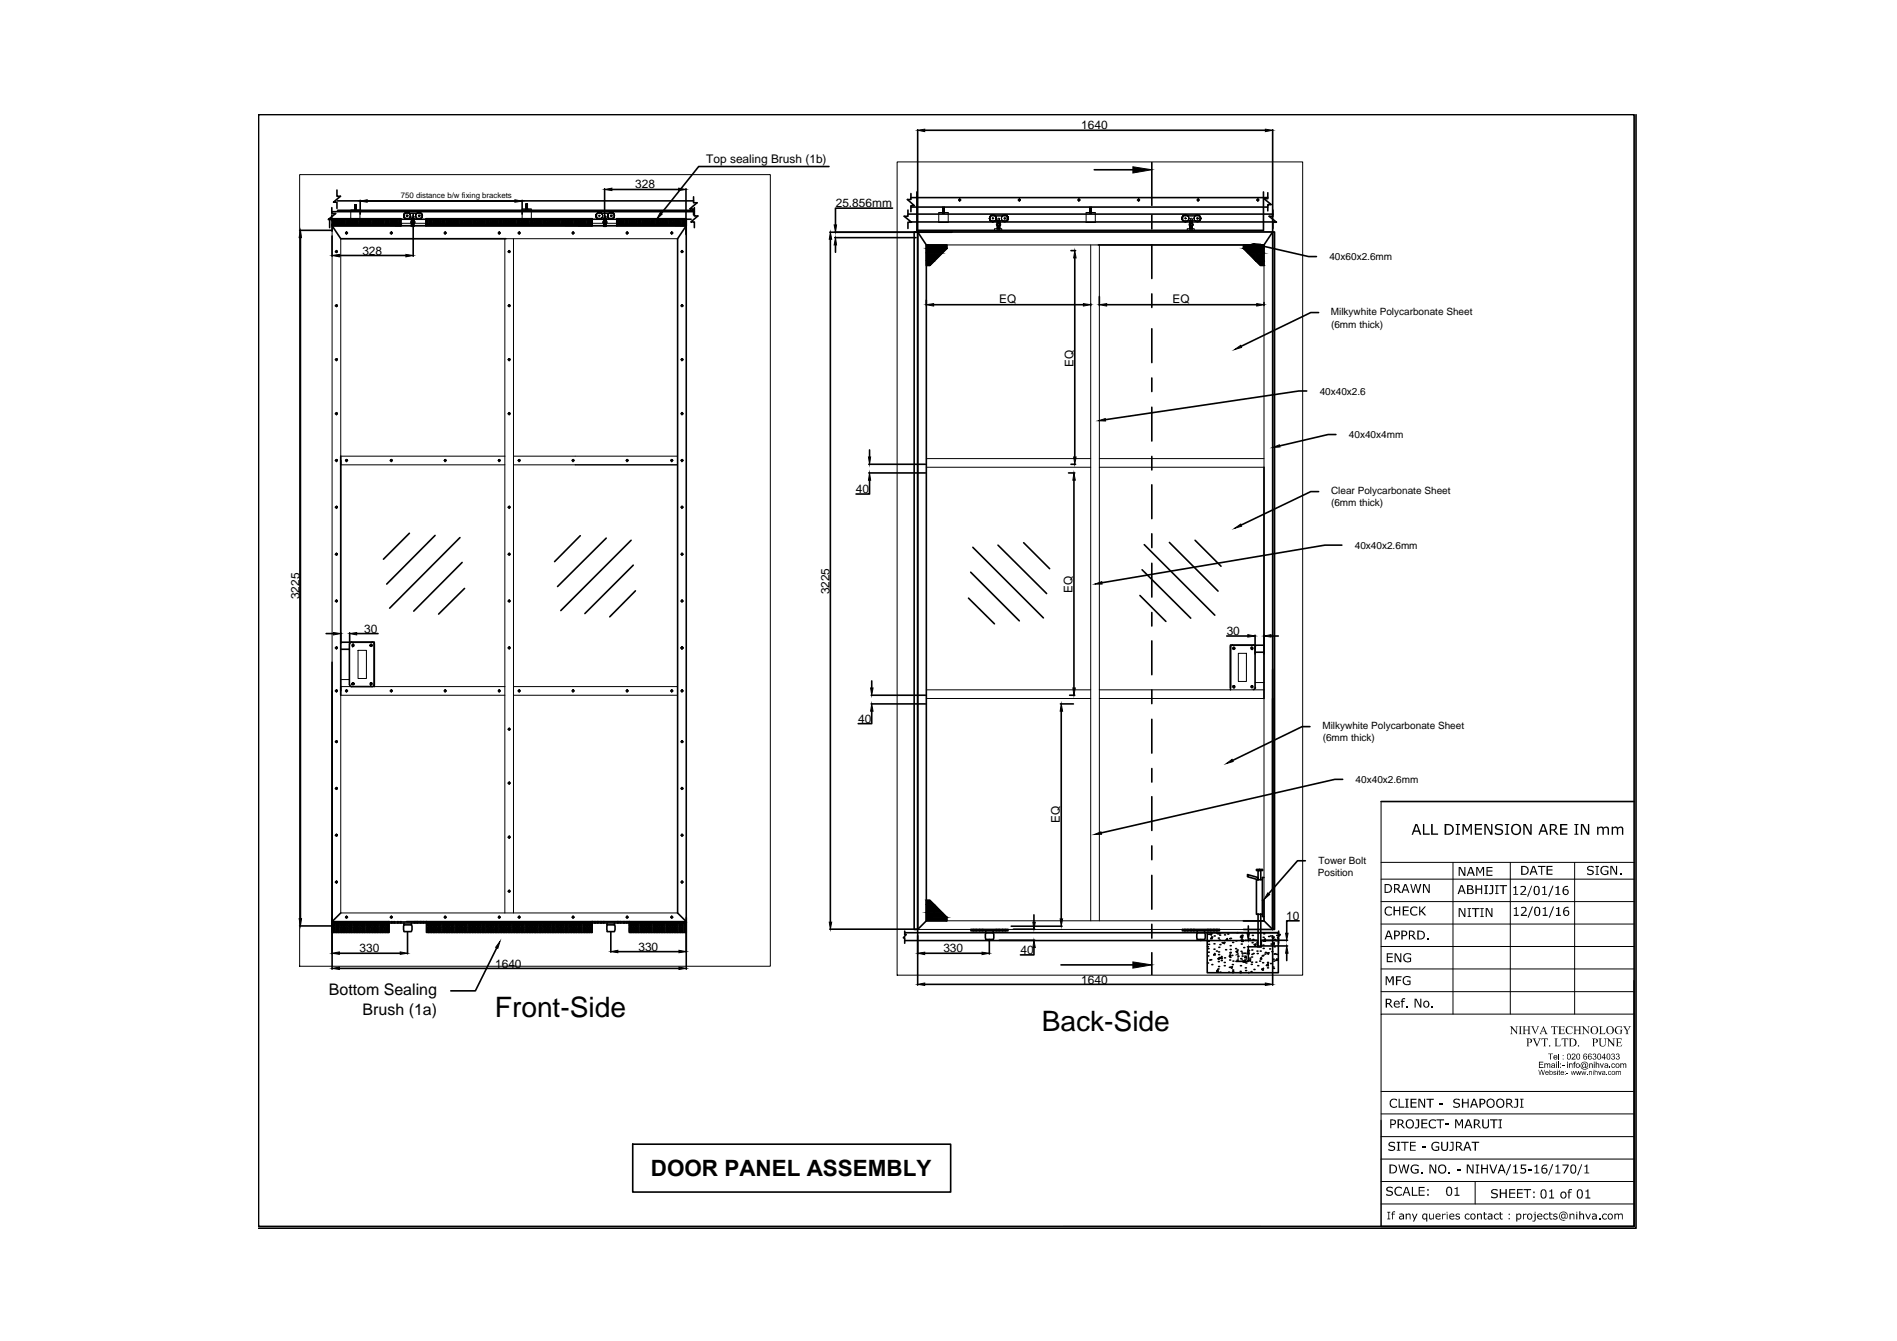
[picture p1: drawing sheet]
<svg xmlns="http://www.w3.org/2000/svg" width="297mm" height="210mm" viewBox="0 0 297 210" stroke-linecap="round" stroke-linejoin="round" font-family="sans-serif">
<defs><g id="words">
<g font-size="4.4">
<text x="77.5" y="159.2">Front-Side</text>
<text x="163.1" y="161.4">Back-Side</text>
</g>
<text font-size="3.5" x="101.9" y="184.1">DOOR PANEL ASSEMBLY</text>
<g font-size="2.5">
<text x="51.5" y="155.8">Bottom Sealing</text>
<text x="56.8" y="158.9">Brush (1a)</text>
</g>
<g font-size="1.9">
<text x="169.3" y="20.3">1640</text>
<text x="99.5" y="29.5">328</text>
<text x="110.6" y="25.6">Top sealing Brush (1b)</text>
<text x="130.9" y="32.5">25.856mm</text>
<text x="56.7" y="39.9">328</text>
<text x="156.5" y="47.5">EQ</text>
<text x="183.6" y="47.5">EQ</text>
<text x="168.1" y="57.4" transform="rotate(-90 168.1 57.4)">EQ</text>
<text x="134" y="77.2">40</text>
<text x="46.9" y="93.8" transform="rotate(-90 46.9 93.8)">3225</text>
<text x="129.9" y="93" transform="rotate(-90 129.9 93)">3225</text>
<text x="168" y="92.9" transform="rotate(-90 168 92.9)">EQ</text>
<text x="57" y="99">30</text>
<text x="192.1" y="99.4">30</text>
<text x="134.4" y="113.1">40</text>
<text x="166" y="128.8" transform="rotate(-90 166 128.8)">EQ</text>
<text x="201.4" y="144">10</text>
<text x="56.3" y="149">330</text>
<text x="100" y="148.8">330</text>
<text x="147.7" y="149.1">330</text>
<text x="159.8" y="149.3">40</text>
<text x="77.5" y="151.5">1640</text>
<text x="169.3" y="154">1640</text>
<text x="193.3" y="150.4">15</text>
</g>
<g font-size="1.6">
<text x="208.2" y="40.7">40x60x2.6mm</text>
<text x="208.4" y="49.3">Milkywhite Polycarbonate Sheet</text>
<text x="208.4" y="51.3">(6mm thick)</text>
<text x="206.6" y="61.8">40x40x2.6</text>
<text x="211.2" y="68.6">40x40x4mm</text>
<text x="208.4" y="77.4">Clear Polycarbonate Sheet</text>
<text x="208.4" y="79.3">(6mm thick)</text>
<text x="212.1" y="85.9">40x40x2.6mm</text>
<text x="207.1" y="114.2">Milkywhite Polycarbonate Sheet</text>
<text x="207.1" y="116.1">(6mm thick)</text>
<text x="212.3" y="122.5">40x40x2.6mm</text>
<text x="206.3" y="137.1">Position</text>
<text x="206.4" y="135.3">Tower Bolt</text>
</g>
<text font-size="1.2" x="62.8" y="31.1">750 distance b/w fixing brackets</text>
</g></defs>
<!-- layer: 0 -->
<g fill="none" stroke="#000" stroke-width=".16">
<path d="M46.9 27.3h73.7v123.9h-73.7zM54.9 32.9h1.5v1.5h-1.5zM54.9 32.9h1.5M55.5 32.9l.1 .1zM55.5 32.7l.3 .1M55.5 32.6l.3 .1M55.5 32.5l.3 .1M55.5 32.5h.3M55.5 32.4h.3M55.5 32.3h.3M55.5 32.2h.3M55.5 32.1l.3 .1"/>
<path d="M55.5 32.8l.2 .1M55.6 32.9v.1zM55.6 32l.2 .1-.2-.1M55.6 32.9h.1M55.6 32.9l.2 .1zM55.7 32l.1 .1M55.7 32.9h.1M55.8 32.8h-.3l.3 .1v-.9h-.3v.9M62.9 35.3v-.3h3.8v.3M63.3 33.5a.55 .55 0 0 1 .8-.1 .55 .55 0 0 1 0 .8 .55 .55 0 0 1-.8-.1 .55 .55 0 0 1 .3-.8 .55 .55 0 0 1 .7 .5 .54 .54 0 0 0-.7-.6 .54 .54 0 0 0-.4 .8 .54 .54 0 0 0 .8 .2l.3-.4a.54 .54 0 0 1-.7 .5 .54 .54 0 0 1-.3-.8zM63.4 34.1h2.5l.1-.5-.1-.2h-2.5l-.1 .2 .1 .5M63.6 33.7h.3v.2h-.3z"/>
<path d="M63.6 33.8l.1-.1 .2 .1-.1 .1zM63.7 33.7h.1l-.1 .2zM63.7 33.8h.1M64.1 33.3h1.1M64.4 34.4l.4 .2-.1-.1M64.4 35.2l.4 .2v-1.3h-.4v1.3M64.4 34.9l.4 .2M64.4 35l.4 .1M64.4 35l.4 .2M64.4 35.1l.4 .1M64.4 35.1l.4 .2M64.4 35.2l.4 .1"/>
<path d="M64.4 35.2l.4 .2M64.4 35.3l.3 .1M64.4 35.4h.2M64.4 34.6h.1h-.1M64.4 34.5l.3 .1h-.1M64.4 34.4l.4 .2M64.4 34.4l.4 .1-.2-.1M64.4 34.3l.4 .1M64.4 34.2l.4 .2-.4-.2M64.4 34.2l.4 .1-.2-.1M64.4 34.1l.4 .2M64.5 33.8h.3v.2h-.3z"/>
<path d="M64.5 34.9l.3 .1M64.6 34.1l.2 .1M64.7 34.4h.1l-.4-.1 .4 .1h-.1M64.7 34.9l.1 .1M64.7 34.1l.1 .1M64.7 34.6h.1M64.8 34.9h.1M64.9 34.9l.1-.1-.1-.2-.6 .1v.2l.5 .1M65.3 33.3a.53 .53 0 0 1 .8 .5 .52 .52 0 0 0-.6-.5 .52 .52 0 0 0-.4 .7 .52 .52 0 0 0 .8 .2l.2-.2v-.2a.54 .54 0 0 1-.8 .4 .54 .54 0 0 1 0-.9zM65.5 33.7l.2 .1-.1 .1zM65.6 33.8h.1M79.1 37.4v105.5"/>
<path d="M80.4 37.4v105.5M81.8 32.7h1.4v1.6h-1.4zM81.8 32.8h1.4M82.4 32.8h.1zM82.4 32.6h.2M82.4 32.5h.2M82.4 32.4l.2 .1M82.4 32.3l.2 .1M82.4 32.2l.2 .1M82.4 32.2h.2M82.4 32.1h.2M82.4 32l.2 .1-.2-.2 .2 .1"/>
<path d="M82.4 32.7h.1M82.4 32.8h.1M82.4 32.7v-.8h.2v.8l-.2-.1 .2 .1M82.4 31.9h.2h-.1M82.5 32.8h.1zM82.6 32.8h.1M92.8 35.3v-.3h3.8v.3M93.4 33.5a.55 .55 0 0 1 .9 0 .55 .55 0 0 1-.3 .8 .55 .55 0 0 1-.7-.5 .55 .55 0 0 1 .5-.6 .55 .55 0 0 1 .6 .6 .54 .54 0 0 0-.6-.6 .54 .54 0 0 0-.5 .7 .54 .54 0 0 0 .8 .3l.3-.4a.54 .54 0 0 1-.7 .5 .54 .54 0 0 1-.3-.8zM93.5 34.1h2.4l.1-.7h-2.5l-.1 .2 .1 .5M93.8 33.7l.1 .1-.1 .1zM93.8 33.8h.1M93.8 33.7l.1 .2h-.1z"/>
<path d="M94.2 33.3h1.1M94.5 34.9l-.1-.1 .1-.2 .6 .1v.2h-.1M94.5 34.4l.4 .2-.1-.1M94.5 34.3l.4 .1zM94.5 35.2l.4 .2v-1.3h-.4v1.3M94.5 34.9l.4 .1M94.5 34.9l.4 .2M94.5 35l.4 .1M94.5 35l.4 .2M94.5 35.1l.4 .1M94.5 35.1l.4 .2M94.5 35.2l.4 .1"/>
<path d="M94.5 35.2l.4 .2M94.5 35.3l.3 .1M94.5 35.4h.2M94.5 34.6h.1h-.1M94.5 34.5l.2 .1M94.5 34.4l.4 .2M94.5 34.4l.4 .1-.2-.1M94.5 34.3l.4 .1M94.5 34.2l.4 .2-.4-.2M94.5 34.2l.4 .1-.2-.1M94.5 34.1l.4 .2-.1-.1M94.6 33.8h.2v.2h-.2z"/>
<path d="M94.6 34.9l.3 .1M94.6 34.1l.3 .1M94.8 34.9l.1 .1M94.8 34.6h.1M94.8 34.1l.1 .1M94.8 34.9h.1h-.1M95.2 33.5a.55 .55 0 0 1 .8-.1 .55 .55 0 0 1 0 .8 .55 .55 0 0 1-.8-.1 .55 .55 0 0 1 .3-.8 .55 .55 0 0 1 .7 .5 .54 .54 0 0 0-.6-.6 .54 .54 0 0 0-.4 .8 .54 .54 0 0 0 .8 .2l.2-.4a.54 .54 0 0 1-.6 .5 .54 .54 0 0 1-.4-.8zM95.7 33.7h.1l-.1 .2-.1-.1zM95.7 33.8h.1M106.1 37.4h-52.7v105.5h52.7M107.5 35.3h-55.5v109h55.5M140.5 25.3h63.5v127.3h-63.5z"/>
<path d="M143.7 36.3h55.6v109.2h-55.6M145 38.3h52.9v105.8h-52.9M147 33.3h1.5v1.5h-1.5zM147 33.3h1.5M147.6 33.3l.1 .1zM147.7 33.3h.1M147.7 33.3l.2-.1-.3 .1v-.9h.3v.9h-.1M147.7 33.3l.2 .1zM147.7 33.3l.1 .1zM147.7 32.5h-.1h.2M147.8 33.3h.1M147.8 32.5h-.2"/>
<path d="M147.9 33.1l-.3 .1M147.9 33l-.3 .1M147.9 33h-.3M147.9 32.8l-.3 .2 .3-.1M147.9 32.7l-.3 .2M147.9 32.6l-.3 .2M147.9 32.5l-.3 .2M147.9 32.5l-.3 .1M147.9 33.2l-.1 .1M155.2 33.8h2.4l.1 .5-.1 .2h-2.4l-.1-.2zM155.2 33.7a.54 .54 0 0 1 .8 .4 .54 .54 0 0 1-.6 .6 .54 .54 0 0 1-.4-.8 .55 .55 0 0 1 .6-.2 .55 .55 0 0 1 .4 .5 .54 .54 0 0 0-.7-.6 .54 .54 0 0 0-.3 .9 .54 .54 0 0 0 .9-.1l.1-.2a.55 .55 0 0 1-.8 .4 .55 .55 0 0 1 0-.9zM155.4 34.1h.1v.1h-.1z"/>
<path d="M155.4 34.1l.1 .1zM155.5 34.2h.1M155.7 36.1v-.3h1.2v.3M155.8 33.8h1.2M156.1 35.3l-.1-.1 .1-.2h.6l-.1 .3M156.1 34.8l.5 .2-.2-.1M156.1 34.5v1.3M156.1 35.3l.5 .2M156.1 35.4l.5 .1M156.1 35.4l.5 .2M156.1 35.5l.5 .1M156.1 35.5l.5 .2"/>
<path d="M156.1 35.6l.5 .1M156.1 35.6l.5 .2M156.1 35.7l.3 .1M156.1 35.8h.2M156.1 35h.2M156.1 34.9l.3 .1M156.1 34.8l.5 .2M156.1 34.7l.5 .2-.3-.1M156.1 34.7l.5 .1M156.1 34.6l.5 .2-.4-.2M156.1 34.6l.5 .1-.3-.1M156.2 34.8l.4 .2"/>
<path d="M156.2 34.5l.4 .2-.2-.1M156.3 34.2h.2v.2h-.2zM156.3 35.3l.3 .1M156.3 34.5l.3 .2M156.4 34.8l.2 .1-.5-.2 .5 .2-.2-.1M156.4 35.3h.2M156.4 34.5l.2 .1M156.5 35.3h.1h-.1M156.6 34.5v1.3l-.5-.1M156.9 33.9a.55 .55 0 0 1 .8-.1 .55 .55 0 0 1 0 .8 .55 .55 0 0 1-.8-.2 .54 .54 0 0 1 .3-.7 .54 .54 0 0 1 .7 .5 .55 .55 0 0 0-.7-.5 .55 .55 0 0 0-.4 .7 .55 .55 0 0 0 .8 .3l.3-.5a.55 .55 0 0 1-.7 .5 .55 .55 0 0 1-.3-.8zM157.3 34.1h.1v.1l-.1 .1zM157.3 34.2h.1"/>
<path d="M170.1 33.3h1.4v1.5h-1.4zM170.1 33.3h1.4M170.6 33.3l.2 .1zM170.7 33.3l.1 .1zM170.7 33.3h.1M170.7 33.3l.2-.1-.3 .1v-.9h.3v.9M170.7 32.5h-.1h.2M170.8 38.3v105.8M170.8 33.3l.1 .1zM170.8 33.3h.1M170.9 32.5h-.3M170.9 33.1l-.3 .1"/>
<path d="M170.9 33l-.3 .1M170.9 33h-.3M170.9 32.8l-.3 .2 .3-.1M170.9 32.7l-.3 .2M170.9 32.6l-.3 .2M170.9 32.5l-.3 .2M170.9 32.5l-.3 .1M170.9 33.2l-.1 .1M172.1 38.3v69.7M185.1 33.9a.55 .55 0 0 1 .9-.1 .55 .55 0 0 1 0 .8 .55 .55 0 0 1-.9-.2 .54 .54 0 0 1 .4-.7 .54 .54 0 0 1 .7 .5 .55 .55 0 0 0-.7-.5 .55 .55 0 0 0-.4 .7 .55 .55 0 0 0 .8 .3l.3-.5a.55 .55 0 0 1-.8 .5 .55 .55 0 0 1-.3-.8zM185.3 33.8h2.5v.5v.2h-2.5l-.1-.2zM185.6 34.1l.1 .1-.1 .1z"/>
<path d="M185.6 34.2h.1M185.9 36.1v-.3h1.1v.3M186 33.8h1.1M186.3 34.8l.4 .2-.1-.1M186.3 34.5v1.3M186.3 35.3l.4 .2M186.3 35.4l.4 .1M186.3 35.4l.4 .2M186.3 35.5l.4 .1M186.3 35.5l.4 .2M186.3 35.6l.4 .1M186.3 35.6l.4 .2"/>
<path d="M186.3 35.7l.3 .1M186.3 35.8h.2M186.3 35h.1M186.3 34.9l.2 .1M186.3 34.8l.4 .2M186.3 34.7l.4 .2-.2-.1M186.3 34.7l.4 .1M186.3 34.6l.4 .2-.4-.2M186.3 34.6l.4 .1-.2-.1M186.3 34.5l.4 .2-.1-.1M186.4 34.2h.3v.2h-.3zM186.4 35.3l.3 .1"/>
<path d="M186.5 34.5l.2 .2M186.5 34.8l.2 .1-.4-.2 .4 .2-.1-.1M186.5 35.3h.2M186.5 34.5l.2 .1M186.7 35.3h.1M186.7 34.5v1.3l-.4-.1M186.7 35.3l.2-.1-.2-.2h-.5v.2l.5 .3M187.2 33.7a.57 .57 0 0 1 .9 .5 .55 .55 0 0 0-.7-.6 .55 .55 0 0 0-.4 .7 .55 .55 0 0 0 .8 .4l.3-.5a.56 .56 0 0 1-.9 .5 .56 .56 0 0 1 0-1zM187.4 34.1l.2 .1h-.2zM187.5 34.2h.1M53.4 71.4h25.7M53.4 72.8h25.7"/>
<path d="M80.4 71.4h25.7M80.4 72.8h25.7M145 71.8h25.8M145 73.1h25.8M172.1 71.8h25.8M172.1 73.1h25.8M53.4 108.8h25.7M53.4 107.5h25.7M53.4 106.4h1.3M56.1 101.8h1.3v4.4h-1.3zM80.4 108.8h25.7M80.4 107.5h25.7"/>
<path d="M145 108h25.8M145 109.3h25.8M172.1 108h25.8M172.1 108v36.1M172.1 109.3h25.8M193.9 102.3h1.3v4.4h-1.3zM196.5 106.8h1.4M216.3 125.5v33.2M216.3 137.6h39.6M216.3 135h39.6M227.5 135v23.7M236.5 135v23.7"/>
<path d="M246.6 135v23.7M216.3 148.2h39.6M216.3 144.6h39.6M216.3 141.1h39.6M216.3 151.7h39.6M216.3 155.2h39.6M255.9 158.7h-39.6v33.3v-16.7M255.9 153.5v38.5M216.3 177.9h39.6M216.3 174.4h39.6M216.3 170.8h39.6M166.4 192h31"/>
<path d="M216.3 181.4h39.6M216.3 184.9h39.6M216.3 188.5h39.6M231 184.9v3.6"/>
<circle cx="65.6" cy="33.8" r=".55"/>
<circle cx="65.6" cy="33.8" r=".12"/>
<circle cx="95.7" cy="33.8" r=".12"/>
<circle cx="157.3" cy="34.2" r=".12"/>
<circle cx="185.6" cy="34.2" r=".07"/>
<circle cx="187.5" cy="34.2" r=".54"/>
<circle cx="187.5" cy="34.2" r=".12"/>
</g>
<g fill="none" stroke="#000" stroke-width=".25">
<path d="M40.5 17.9h215.4v174.1h-215.4zM256.2 17.9v174.4h-215.7M46.9 36.1h5.1M47 37.2v106.6M51.5 34.3h56.7M51.6 34.4v1.2M52 32.5v.9h.5l-1.1 1h.6M52 33.1h56.7M52 33.6v1M52 35.3h55.5v109M52 35.3v-1.1h10.8v1.1M52 35.1h10.8v.2h-10.8z"/>
<path d="M52 35.3v.9M52 36.9v3.2M52 35.3l1.4 2.1h25.8M52 34.2v.2M52 34.5v.2M52 34.8v.3M52.2 34.2v.5M52.2 34.8v.3M52.3 34.2v.1M52.3 34.4v.7M52.4 34.2v.2M52.4 34.5v.2"/>
<path d="M52.4 34.8v.3M52.5 39.4h.3M52.5 34.2v.5M52.5 34.8v.3M52.7 34.2v.1M52.7 34.4v.7M52.7 39.2v.3M52.8 29.7v1h.5l-1.1 1h.6v.9M52.8 32.9h55.8M52.8 31.4h55.8M52.8 34.2v.2M52.8 34.5v.2"/>
<path d="M52.8 34.8v.3M53 34.2v.5M53 34.8v.3M53.1 34.2v.1M53.1 34.4v.7M53.1 40h10.5M53.2 34.2v.2M53.2 34.5v.2M53.2 34.8v.3M53.4 34.2v.5M53.4 34.8v.3M53.5 34.2v.1"/>
<path d="M53.5 34.4v.7M53.7 34.2v.2M53.7 34.5v.2M53.7 34.8v.3M53.8 34.2v.5M53.8 34.8v.3M53.9 34.2v.1M53.9 34.4v.7M54 34.2v.2M54 34.5v.2M54 34.8v.3M54.1 36.5h.3"/>
<path d="M54.2 34.2v.5M54.2 34.8v.3M54.2 36.4v.2M54.3 34.2v.1M54.3 34.4v.7M54.5 34.2v.2M54.5 34.5v.2M54.5 34.8v.3M54.6 34.2v.5M54.6 34.8v.3M54.7 34.2v.1M54.7 34.4v.7"/>
<path d="M54.9 34.2v.2M54.9 34.5v.2M54.9 34.8v.3M55 34.2v.5M55 34.8v.3M55.1 34.2v.1M55.1 34.4v.7M55.3 34.2v.2M55.3 34.5v.2M55.3 34.8v.3M55.4 34.2v.5M55.4 34.8v.3"/>
<path d="M55.6 34.2v.1M55.6 34.4v.7M55.7 34.2v.2M55.7 34.5v.2M55.7 34.8v.3M55.8 34.2v.5M55.8 34.8v.3M55.9 34.2v.1M55.9 34.4v.7M56.1 34.2v.2M56.1 34.5v.2M56.1 34.8v.3"/>
<path d="M56.2 34.2v.5M56.2 34.8v.3M56.4 34.2v.1M56.4 34.4v.7M56.4 31.4v2.1M56.5 34.2v.2M56.5 34.5v.2M56.5 34.8v.3M56.6 34.2v.5M56.6 34.8v.3M56.7 34.2v.1M56.7 34.4v.7"/>
<path d="M56.9 34.2v.2M56.9 34.5v.2M56.9 34.8v.3M57 34.2v.5M57 34.8v.3M57.2 34.2v.1M57.2 34.4v.7M57.3 34.2v.2M57.3 34.5v.2M57.3 34.8v.3M57.4 34.2v.5M57.4 34.8v.3"/>
<path d="M57.5 31.5h23.1M57.6 34.2v.1M57.6 34.4v.7M57.7 34.2v.2M57.7 34.5v.2M57.7 34.8v.3M57.8 34.2v.5M57.8 34.8v.3M58 34.2v.1M58 34.4v.7M58.1 34.2v.2M58.1 34.5v.2"/>
<path d="M58.1 34.8v.3M58.3 34.2v.5M58.3 34.8v.3M58.4 34.2v.1M58.4 34.4v.7M58.5 34.2v.2M58.5 34.5v.2M58.5 34.8v.3M58.6 34.2v.5M58.6 34.8v.3M58.8 34.2v.1M58.8 34.4v.7"/>
<path d="M58.9 34.2v.2M58.9 34.5v.2M58.9 34.8v.3M59.1 34.2v.5M59.1 34.8v.3M59.2 34.2v.1M59.2 34.4v.7M59.3 34.2v.2M59.3 34.5v.2M59.3 34.8v.3M59.5 34.2v.5M59.5 34.8v.3"/>
<path d="M59.6 34.2v.1M59.6 34.4v.7M59.7 34.2v.2M59.7 34.5v.2M59.7 34.8v.3M59.9 34.2v.5M59.9 34.8v.3M60 34.2v.1M60 34.4v.7M60.1 34.2v.2M60.1 34.5v.2M60.1 34.8v.3"/>
<path d="M60.3 34.2v.5M60.3 34.8v.3M60.4 34.2v.1M60.4 34.4v.7M60.6 34.2v.2M60.6 34.5v.2M60.6 34.8v.3M60.7 34.2v.5M60.7 34.8v.3M60.8 34.2v.1M60.8 34.4v.7M60.9 34.2v.2"/>
<path d="M60.9 34.5v.2M60.9 34.8v.3M61.1 34.2v.5M61.1 34.8v.3M61.1 36.5h.3M61.2 34.2v.1M61.2 34.4v.7M61.3 36.4v.2M61.4 34.2v.2M61.4 34.5v.2M61.4 34.8v.3M61.5 34.2v.5"/>
<path d="M61.5 34.8v.3M61.6 34.2v.1M61.6 34.4v.7M61.8 34.2v.2M61.8 34.5v.2M61.8 34.8v.3M61.9 34.2v.5M61.9 34.8v.3M62 34.2v.1M62 34.4v.7M62.2 34.2v.2M62.2 34.5v.2"/>
<path d="M62.2 34.8v.3M62.3 34.2v.5M62.3 34.8v.3M62.5 34.2v.1M62.5 34.4v.7M62.6 34.2v.2M62.6 34.5v.2M62.6 34.8v.3M62.7 34.2v.5M62.7 34.8v.3M64.4 34.9h.5M64.4 35.4h.4"/>
<path d="M64.5 34.6v.3M64.7 33.5v6.6M64.8 34.6v.3M66.7 35.3v-1.1h26v1.1M66.7 35.1h26v.2h-26zM66.7 34.2v.2M66.7 34.5v.2M66.7 34.8v.3M66.9 34.2v.5M66.9 34.8v.3M67 34.2v.1M67 34.4v.7"/>
<path d="M67.2 34.2v.2M67.2 34.5v.2M67.2 34.8v.3M67.3 34.2v.5M67.3 34.8v.3M67.4 34.2v.1M67.4 34.4v.7M67.5 34.2v.2M67.5 34.5v.2M67.5 34.8v.3M67.7 34.2v.5M67.7 34.8v.3"/>
<path d="M67.8 34.2v.1M67.8 34.4v.7M68 34.2v.2M68 34.5v.2M68 34.8v.3M68.1 34.2v.5M68.1 34.8v.3M68.2 34.2v.1M68.2 34.4v.7M68.3 34.2v.2M68.3 34.5v.2M68.3 34.8v.3"/>
<path d="M68.5 34.2v.5M68.5 34.8v.3M68.6 34.2v.1M68.6 34.4v.7M68.8 34.2v.2M68.8 34.5v.2M68.8 34.8v.3M68.9 34.2v.5M68.9 34.8v.3M69 34.2v.1M69 34.4v.7M69.2 34.2v.2"/>
<path d="M69.2 34.5v.2M69.2 34.8v.3M69.3 34.2v.5M69.3 34.8v.3M69.4 34.2v.1M69.4 34.4v.7M69.6 34.2v.2M69.6 34.5v.2M69.6 34.8v.3M69.6 36.5h.3M69.7 34.2v.5M69.7 34.8v.3"/>
<path d="M69.7 36.4v.2M69.9 34.2v.1M69.9 34.4v.7M70 34.2v.2M70 34.5v.2M70 34.8v.3M70.1 34.2v.5M70.1 34.8v.3M70.2 34.2v.1M70.2 34.4v.7M70.4 34.2v.2M70.4 34.5v.2"/>
<path d="M70.4 34.8v.3M70.5 34.2v.5M70.5 34.8v.3M70.7 34.2v.1M70.7 34.4v.7M70.8 34.2v.2M70.8 34.5v.2M70.8 34.8v.3M70.9 34.2v.5M70.9 34.8v.3M71 34.2v.1M71 34.4v.7"/>
<path d="M71.2 34.2v.2M71.2 34.5v.2M71.2 34.8v.3M71.3 34.2v.5M71.3 34.8v.3M71.5 34.2v.1M71.5 34.4v.7M71.6 34.2v.2M71.6 34.5v.2M71.6 34.8v.3M71.7 34.2v.5M71.7 34.8v.3"/>
<path d="M71.9 34.2v.1M71.9 34.4v.7M72 34.2v.2M72 34.5v.2M72 34.8v.3M72.2 34.2v.5M72.2 34.8v.3M72.3 34.2v.1M72.3 34.4v.7M72.4 34.2v.2M72.4 34.5v.2M72.4 34.8v.3"/>
<path d="M72.5 34.2v.5M72.5 34.8v.3M72.7 34.2v.1M72.7 34.4v.7M72.8 34.2v.2M72.8 34.5v.2M72.8 34.8v.3M73 34.2v.5M73 34.8v.3M73.1 34.2v.1M73.1 34.4v.7M73.2 34.2v.2"/>
<path d="M73.2 34.5v.2M73.2 34.8v.3M73.4 34.2v.5M73.4 34.8v.3M73.5 34.2v.1M73.5 34.4v.7M73.6 34.2v.2M73.6 34.5v.2M73.6 34.8v.3M73.8 34.2v.5M73.8 34.8v.3M73.9 34.2v.1"/>
<path d="M73.9 34.4v.7M74.1 34.2v.2M74.1 34.5v.2M74.1 34.8v.3M74.2 34.2v.5M74.2 34.8v.3M74.3 34.2v.1M74.3 34.4v.7M74.4 34.2v.2M74.4 34.5v.2M74.4 34.8v.3M74.6 34.2v.5"/>
<path d="M74.6 34.8v.3M74.7 34.2v.1M74.7 34.4v.7M74.9 34.2v.2M74.9 34.5v.2M74.9 34.8v.3M75 34.2v.5M75 34.8v.3M75.1 34.2v.1M75.1 34.4v.7M75.2 34.2v.2M75.2 34.5v.2"/>
<path d="M75.2 34.8v.3M75.4 34.2v.5M75.4 34.8v.3M75.5 34.2v.1M75.5 34.4v.7M75.7 34.2v.2M75.7 34.5v.2M75.7 34.8v.3M75.8 34.2v.5M75.8 34.8v.3M75.9 34.2v.1M75.9 34.4v.7"/>
<path d="M76.1 34.2v.2M76.1 34.5v.2M76.1 34.8v.3M76.2 34.2v.5M76.2 34.8v.3M76.3 34.2v.1M76.3 34.4v.7M76.5 34.2v.2M76.5 34.5v.2M76.5 34.8v.3M76.6 34.2v.5M76.6 34.8v.3"/>
<path d="M76.8 34.2v.1M76.8 34.4v.7M76.9 34.2v.2M76.9 34.5v.2M76.9 34.8v.3M77 34.2v.5M77 34.8v.3M77.1 34.2v.1M77.1 34.4v.7M77.3 34.2v.2M77.3 34.5v.2M77.3 34.8v.3"/>
<path d="M77.4 34.2v.5M77.4 34.8v.3M77.6 34.2v.1M77.6 34.4v.7M77.7 34.2v.2M77.7 34.5v.2M77.7 34.8v.3M77.8 34.2v.5M77.8 34.8v.3M77.9 34.2v.1M77.9 34.4v.7M78 36.5h.3"/>
<path d="M78.1 34.2v.2M78.1 34.5v.2M78.1 34.8v.3M78.2 36.4v.2M78.2 34.2v.5M78.2 34.8v.3M78.4 34.2v.1M78.4 34.4v.7M78.5 34.2v.2M78.5 34.5v.2M78.5 34.8v.3M78.6 34.2v.5"/>
<path d="M78.6 34.8v.3M78.8 34.2v.1M78.8 34.4v.7M78.9 34.2v.2M78.9 34.5v.2M78.9 34.8v.3M79.1 34.2v.5M79.1 34.8v.3M79.2 34.2v.1M79.2 34.4v.7M79.3 34.2v.2M79.3 34.5v.2"/>
<path d="M79.3 34.8v.3M79.4 34.2v.5M79.4 34.8v.3M79.6 39.4h.3M79.6 34.2v.1M79.6 34.4v.7M79.7 34.2v.2M79.7 34.5v.2M79.7 34.8v.3M79.7 39.2v.3M79.9 34.2v.5M79.9 34.8v.3"/>
<path d="M80 34.2v.1M80 34.4v.7M80.1 34.2v.2M80.1 34.5v.2M80.1 34.8v.3M80.3 34.2v.5M80.3 34.8v.3M80.4 34.2v.1M80.4 34.4v.7M80.5 34.2v.2M80.5 34.5v.2M80.5 34.8v.3"/>
<path d="M80.7 34.2v.5M80.7 34.8v.3M80.8 34.2v.1M80.8 34.4v.7M81 34.2v.2M81 34.5v.2M81 34.8v.3M81.1 34.2v.5M81.1 34.8v.3M81.1 36.5h.3M81.2 34.2v.1M81.2 34.4v.7"/>
<path d="M81.3 36.4v.2M81.3 34.2v.2M81.3 34.5v.2M81.3 34.8v.3M81.5 34.2v.5M81.5 34.8v.3M81.6 34.2v.1M81.6 34.4v.7M81.8 31.4v2.1M81.8 34.2v.2M81.8 34.5v.2M81.8 34.8v.3"/>
<path d="M81.9 34.2v.5M81.9 34.8v.3M82 34.2v.1M82 34.4v.7M82.1 34.2v.2M82.1 34.5v.2M82.1 34.8v.3M82.3 34.2v.5M82.3 34.8v.3M82.4 34.2v.1M82.4 34.4v.7M82.6 34.2v.2"/>
<path d="M82.6 34.5v.2M82.6 34.8v.3M82.7 34.2v.5M82.7 34.8v.3M82.8 34.2v.1M82.8 34.4v.7M83 34.2v.2M83 34.5v.2M83 34.8v.3M83.1 34.2v.5M83.1 34.8v.3M83.2 34.2v.1"/>
<path d="M83.2 34.4v.7M83.4 34.2v.2M83.4 34.5v.2M83.4 34.8v.3M83.5 34.2v.5M83.5 34.8v.3M83.7 34.2v.1M83.7 34.4v.7M83.8 34.2v.2M83.8 34.5v.2M83.8 34.8v.3M83.9 34.2v.5"/>
<path d="M83.9 34.8v.3M84 34.2v.1M84 34.4v.7M84.2 34.2v.2M84.2 34.5v.2M84.2 34.8v.3M84.3 34.2v.5M84.3 34.8v.3M84.5 34.2v.1M84.5 34.4v.7M84.6 34.2v.2M84.6 34.5v.2"/>
<path d="M84.6 34.8v.3M84.7 34.2v.5M84.7 34.8v.3M84.9 34.2v.1M84.9 34.4v.7M85 34.2v.2M85 34.5v.2M85 34.8v.3M85.1 34.2v.5M85.1 34.8v.3M85.3 34.2v.1M85.3 34.4v.7"/>
<path d="M85.4 34.2v.2M85.4 34.5v.2M85.4 34.8v.3M85.5 34.2v.5M85.5 34.8v.3M85.7 34.2v.1M85.7 34.4v.7M85.8 34.2v.2M85.8 34.5v.2M85.8 34.8v.3M86 34.2v.5M86 34.8v.3"/>
<path d="M86.1 34.2v.1M86.1 34.4v.7M86.2 34.2v.2M86.2 34.5v.2M86.2 34.8v.3M86.4 34.2v.5M86.4 34.8v.3M86.5 34.2v.1M86.5 34.4v.7M86.6 34.2v.2M86.6 34.5v.2M86.6 34.8v.3"/>
<path d="M86.8 34.2v.5M86.8 34.8v.3M86.9 34.2v.1M86.9 34.4v.7M87 34.2v.2M87 34.5v.2M87 34.8v.3M87.2 34.2v.5M87.2 34.8v.3M87.3 34.2v.1M87.3 34.4v.7M87.4 34.2v.2"/>
<path d="M87.4 34.5v.2M87.4 34.8v.3M87.6 34.2v.5M87.6 34.8v.3M87.7 34.2v.1M87.7 34.4v.7M87.9 34.2v.2M87.9 34.5v.2M87.9 34.8v.3M88 34.2v.5M88 34.8v.3M88.1 34.2v.1"/>
<path d="M88.1 34.4v.7M88.2 34.2v.2M88.2 34.5v.2M88.2 34.8v.3M88.4 34.2v.5M88.4 34.8v.3M88.5 34.2v.1M88.5 34.4v.7M88.7 34.2v.2M88.7 34.5v.2M88.7 34.8v.3M88.8 34.2v.5"/>
<path d="M88.8 34.8v.3M88.9 34.2v.1M88.9 34.4v.7M89 34.2v.2M89 34.5v.2M89 34.8v.3M89.2 34.2v.5M89.2 34.8v.3M89.3 34.2v.1M89.3 34.4v.7M89.5 34.2v.2M89.5 34.5v.2"/>
<path d="M89.5 34.8v.3M89.6 34.2v.5M89.6 34.8v.3M89.6 36.5h.3M89.7 34.2v.1M89.7 34.4v.7M89.7 36.4v.2M89.9 34.2v.2M89.9 34.5v.2M89.9 34.8v.3M90 34.2v.5M90 34.8v.3"/>
<path d="M90.1 34.2v.1M90.1 34.4v.7M90.3 34.2v.2M90.3 34.5v.2M90.3 34.8v.3M90.4 34.2v.5M90.4 34.8v.3M90.6 34.2v.1M90.6 34.4v.7M90.7 34.2v.2M90.7 34.5v.2M90.7 34.8v.3"/>
<path d="M90.8 34.2v.5M90.8 34.8v.3M90.9 34.2v.1M90.9 34.4v.7M91.1 34.2v.2M91.1 34.5v.2M91.1 34.8v.3M91.2 34.2v.5M91.2 34.8v.3M91.4 34.2v.1M91.4 34.4v.7M91.5 34.2v.2"/>
<path d="M91.5 34.5v.2M91.5 34.8v.3M91.6 34.2v.5M91.6 34.8v.3M91.8 34.2v.1M91.8 34.4v.7M91.9 34.2v.2M91.9 34.5v.2M91.9 34.8v.3M92 34.2v.5M92 34.8v.3M92.2 34.2v.1"/>
<path d="M92.2 34.4v.7M92.3 34.2v.2M92.3 34.5v.2M92.3 34.8v.3M92.4 34.2v.5M92.4 34.8v.3M92.6 34.2v.1M92.6 34.4v.7M92.7 34.2v.2M92.7 34.5v.2M92.7 34.8v.3M94.5 34.9h.5"/>
<path d="M94.5 35.4h.4M94.6 34.6v.3M94.7 29.5v5M94.9 34.6v.3M95.8 29.7h10.5M96.6 35.3v-1.1h10.9v1.1l-1.4 2.1v105.5l1.4 1.4M96.6 35.1h10.9v.2h-10.9zM96.6 34.2v.2M96.6 34.5v.2M96.6 34.8v.3M96.7 34.2v.5M96.7 34.8v.3"/>
<path d="M96.9 34.2v.1M96.9 34.4v.7M97 34.2v.2M97 34.5v.2M97 34.8v.3M97.2 34.2v.5M97.2 34.8v.3M97.3 34.2v.1M97.3 34.4v.7M97.4 34.2v.2M97.4 34.5v.2M97.4 34.8v.3"/>
<path d="M97.6 34.2v.5M97.6 34.8v.3M97.7 34.2v.1M97.7 34.4v.7M97.8 34.2v.2M97.8 34.5v.2M97.8 34.8v.3M98 34.2v.5M98 34.8v.3M98.1 36.5h.3M98.1 34.2v.1M98.1 34.4v.7"/>
<path d="M98.2 36.4v.2M98.2 34.2v.2M98.2 34.5v.2M98.2 34.8v.3M98.4 34.2v.5M98.4 34.8v.3M98.5 34.2v.1M98.5 34.4v.7M98.7 34.2v.2M98.7 34.5v.2M98.7 34.8v.3M98.8 34.2v.5"/>
<path d="M98.8 34.8v.3M98.9 34.2v.1M98.9 34.4v.7M99 34.2v.2M99 34.5v.2M99 34.8v.3M99.2 34.2v.5M99.2 34.8v.3M99.3 34.2v.1M99.3 34.4v.7M99.5 34.2v.2M99.5 34.5v.2"/>
<path d="M99.5 34.8v.3M99.6 34.2v.5M99.6 34.8v.3M99.7 34.2v.1M99.7 34.4v.7M99.9 34.2v.2M99.9 34.5v.2M99.9 34.8v.3M100 34.2v.5M100 34.8v.3M100.1 34.2v.1M100.1 34.4v.7"/>
<path d="M100.3 34.2v.2M100.3 34.5v.2M100.3 34.8v.3M100.4 34.2v.5M100.4 34.8v.3M100.6 34.2v.1M100.6 34.4v.7M100.7 34.2v.2M100.7 34.5v.2M100.7 34.8v.3M100.8 34.2v.5M100.8 34.8v.3"/>
<path d="M100.9 34.2v.1M100.9 34.4v.7M101.1 34.2v.2M101.1 34.5v.2M101.1 34.8v.3M101.2 34.2v.5M101.2 34.8v.3M101.4 34.2v.1M101.4 34.4v.7M101.5 34.2v.2M101.5 34.5v.2M101.5 34.8v.3"/>
<path d="M101.6 34.2v.5M101.6 34.8v.3M101.7 34.2v.1M101.7 34.4v.7M101.9 34.2v.2M101.9 34.5v.2M101.9 34.8v.3M102 34.2v.5M102 34.8v.3M102.2 34.2v.1M102.2 34.4v.7M102.3 34.2v.2"/>
<path d="M102.3 34.5v.2M102.3 34.8v.3M102.4 34.2v.5M102.4 34.8v.3M102.5 34.2v.1M102.5 34.4v.7M102.7 34.2v.2M102.7 34.5v.2M102.7 34.8v.3M102.8 34.2v.5M102.8 34.8v.3M103 34.2v.1"/>
<path d="M103 34.4v.7M103.1 34.2v.2M103.1 34.5v.2M103.1 34.8v.3M103.2 34.2v.5M103.2 34.8v.3M103.4 34.2v.1M103.4 34.4v.7M103.5 34.2v.2M103.5 34.5v.2M103.5 34.8v.3M103.6 34.2v.5"/>
<path d="M103.6 34.8v.3M103.8 34.2v.1M103.8 34.4v.7M103.9 34.2v.2M103.9 34.5v.2M103.9 34.8v.3M104.1 34.2v.5M104.1 34.8v.3M104.2 34.2v.1M104.2 34.4v.7M104.3 34.2v.2M104.3 34.5v.2"/>
<path d="M104.3 34.8v.3M104.5 34.2v.5M104.5 34.8v.3M104.6 34.2v.1M104.6 34.4v.7M104.7 34.2v.2M104.7 34.5v.2M104.7 34.8v.3M104.9 34.2v.5M104.9 34.8v.3M105 34.2v.1M105 34.4v.7"/>
<path d="M105 36.5h.3M105.1 34.2v.2M105.1 34.5v.2M105.1 34.8v.3M105.2 36.4v.2M105.3 34.2v.5M105.3 34.8v.3M105.4 34.2v.1M105.4 34.4v.7M105.6 34.2v.2M105.6 34.5v.2M105.6 34.8v.3"/>
<path d="M105.7 34.2v.5M105.7 34.8v.3M105.8 34.2v.1M105.8 34.4v.7M105.9 34.2v.2M105.9 34.5v.2M105.9 34.8v.3M106.1 34.2v.5M106.1 34.8v.3M106.2 34.2v.1M106.2 34.4v.7M106.4 34.2v.2"/>
<path d="M106.4 34.5v.2M106.4 34.8v.3M106.5 34.2v.5M106.5 34.8v.3M106.6 34.2v.1M106.6 34.4v.7M106.7 39.4h.2M106.8 34.2v.2M106.8 34.5v.2M106.8 34.8v.3M106.8 39.2v.3M106.9 34.2v.5"/>
<path d="M106.9 34.8v.3M107 34.2v.1M107 34.4v.7M107.2 34.2v.2M107.2 34.5v.2M107.2 34.8v.3M107.3 34.2v.5M107.3 34.8v.3M107.4 29.5v7.2M107.5 34.2v.1M107.5 34.4v.7M108.6 30.8v.9h.5l-1.1 1h.6v.9"/>
<path d="M108.7 32.5v1.3h.6l-1.1 .9h.5v.9M129.8 26.1h-20.4l-5.8 7.3M129.9 36.4h19.2M130 37.5v106.8M130.7 37.2h12.7M130.8 38.3v1.2M139.8 32.6h-9v2.6M142.2 32.9v1h-.6l1.1 .9h-.5v1M142.2 33.5h57.1M142.6 30.3v.9h-.5l1.1 1h-.6v.9M142.6 34.7h57.2M142.6 32.4h55.9"/>
<path d="M142.6 30.9h55.9M143.1 36.3h.6v109.2h-.6zM143.6 30v6.1h54.2v-6.1M143.7 36.3l1.3 2v105.8l-1.3 1.4M143.7 20.3v15.9M144.8 20.4h53.3M145 38.3h3.3v.6l-2.7 2.7h-.6zM150.1 31.3h.3M150.3 31.2v.3M156.1 35.3h.5M156.1 35.8h.5M156.2 35v.3"/>
<path d="M156.5 35v.3M159.4 31.3h.3M159.6 31.2v.3M167.7 39.2h.7M168.8 31.3h.3M168.9 31.2v.3M171.3 26.6h6.1M172 38.3h25.9l1.4-2h-55.6v109.2M178.1 31.3h.3M178.3 31.2v.3M180.4 25.4v6.8M180.4 33.7v2.1"/>
<path d="M180.4 38.3v5.3M186.3 35.3h.4M186.3 35.8h.4M186.4 35v.3M186.7 35v.3M187.5 31.3h.3M187.6 31.2v.3M194.7 38.3h3.2v3.3h-.5l-2.7-2.7zM196.8 31.3h.3M196.9 31.2v.3M197.3 38.4l7.6 1.8h1.2M198.5 30.2v.9h-.6l1.2 .9h-.6v1"/>
<path d="M199.3 36.3h.3v109.2h-.3zM199.3 20.3v15.9M199.3 32.9v1h-.6l1.2 .9h-.6v1M52.5 47.9h.3M52.5 56.3h.3M52.7 47.7v.3M52.7 56.2v.3M79.6 47.9h.3M79.6 56.3h.3M79.7 47.7v.3M79.7 56.2v.3M106.7 47.9h.2"/>
<path d="M106.7 56.3h.2M106.8 47.7v.3M106.8 56.2v.3M146.2 47.7h23.4M168.3 40.4v31.1M170.8 47.6v.2M172.1 46.4v1.4M173.3 47.7h23.5M180.4 46v2.1M180.4 51.5v5.3M180.4 59.2v2.1M197.9 47.4v.4"/>
<path d="M206.5 48.9h-1.3l-10.9 5.3M52.5 72.1h.3M52.5 79.4h.3M52.5 64.8h.3M52.7 64.6v.3M52.7 72v.2M52.7 79.3v.3M53.4 71.4v37.4M54.1 72.1h.3M54.2 72v.2M61.1 72.1h.3M61.3 72v.2"/>
<path d="M69.6 72.1h.3M69.7 72v.2M78 72.1h.3M78.2 72v.2M79.6 79.4h.3M79.6 64.8h.3M79.7 64.6v.3M79.7 79.3v.3M81.1 72.1h.3M81.3 72v.2M89.6 72.1h.3M89.7 72v.2"/>
<path d="M98.1 72.1h.3M98.2 72v.2M105 72.1h.3M105.2 72v.2M106.7 72.1h.2M106.7 79.4h.2M106.7 64.8h.2M106.8 64.6v.3M106.8 72v.2M106.8 79.3v.3M136 72.7h8.9M136 74h8.9"/>
<path d="M136.2 75.2v2.1h-2.2M136.2 70.4v1.1M167.3 74h1M167.7 72.7h.7M168.2 75.2v32.5M180.4 63.7v5.3M180.4 71.4v2.2M180.4 75.9v5.3M197.9 73.1v36.2M204.6 61.2h-1.2l-30.3 4.5M206.5 76.9h-1.3l-10.9 5.3M209.2 68h-1.2l-7.6 1.8"/>
<path d="M51.1 99.2h1.1M52.5 86.8h.3M52.5 94.1h.3M52.7 86.6v.3M52.7 93.9v.3M54.8 99v1.7M55.9 99.2h3.3M64.1 83.5l-4.1 4M68.1 83.8l-7.5 7.6M72 84.1l-11 11.1M72.4 88l-7.6 7.7M72.7 92.1l-4 4"/>
<path d="M79.6 86.8h.3M79.6 94.1h.3M79.7 86.6v.3M79.7 93.9v.3M90.9 83.8l-4.1 4.1M94.9 84.2l-7.6 7.6M98.8 84.6l-11 11M99.2 88.5l-7.6 7.5M99.5 92.5l-4 4M106.7 86.8h.2M106.7 94.1h.2M106.8 86.6v.3"/>
<path d="M106.8 93.9v.3M151.7 93.6l4 4M152 89.6l7.6 7.6M152.3 85.7l11.1 11M156.3 85.3l7.6 7.6M160.3 84.9l4.1 4.1M178.5 93.2l4.1 4.1M178.8 89.2l7.7 7.6M179.2 85.2l11 11.1M180.4 83.6v2.1M180.4 88.2v5.3M180.4 95.9v2.1"/>
<path d="M183.1 84.9l7.6 7.6M187.1 84.6l4.1 4M192.1 99.6h3.3M196.5 99.4v8.2M199 99.6h1.2M210.1 85.3h-2.7l-34.8 5.9M52 103.7v48M52.5 101.4h.3M52.5 108.1h.3M52.5 116.1h.3M52.7 101.3v.3M52.7 108v.3"/>
<path d="M52.7 115.9v.3M53.4 100.5h5.2v7M53.4 101.6h1.3M54.1 108.1h.3M54.2 108v.3M54.7 100.8v6.4M54.8 107.2v.1l.3 .2M55 107.5h3.3M55.1 100.5l-.3 .1v.2M55.2 101.2l.1-.3-.1 .3M55.4 107h-.3h.3M58 107.2l.1-.3v.3"/>
<path d="M58.3 101h-.4h.4M58.3 100.5h.1l.2 .3M58.6 107.2l-.2 .2-.1 .1M61.1 108.1h.3M61.3 108v.3M69.6 108.1h.3M69.7 108v.3M78 108.1h.3M78.2 108v.3M79.6 101.4h.3M79.6 114.2h.3M79.7 101.3v.3"/>
<path d="M79.7 114v.3M81.1 108.1h.3M81.3 108v.3M89.6 108.1h.3M89.7 108v.3M98.1 108.1h.3M98.2 108v.3M105 108.1h.3M105.2 108v.3M106.7 101.4h.2M106.7 108.1h.2M106.7 116.1h.2"/>
<path d="M106.8 101.3v.3M106.8 108v.3M106.8 115.9v.3M136.4 110.2h8.5M136.4 108.8h8.5M136.5 111.3v2h-2.1M136.5 106.6v1.1M166 110.2h2.1M166.2 111.3v32.5M167.5 108.8h.8M180.4 100.3v5.3M180.4 108v2.1"/>
<path d="M180.4 112.6v5.3M193 101h-.2l-.1 .3M193 101.5h.3h-.3M193.1 107.4l.1 .3-.1-.3M195.9 101.3l.2 .4M196 101.3l.1 .3M196.3 101h.1l.2 .3M196.5 102.1h1.4M196.6 107.6l-.2 .3h-.1M197.9 101h-5.2v7M199.3 104.8v40.7M205.1 113.7h-1.2l-10.9 5.3"/>
<path d="M52.5 123.4h.3M52.5 130.8h.3M52.5 138.1h.3M52.7 123.3v.3M52.7 130.6v.3M52.7 138v.2M79.6 122.6h.3M79.6 131h.3M79.6 139.5h.3M79.7 122.5v.3M79.7 130.9v.3M79.7 139.3v.3"/>
<path d="M106.7 123.4h.2M106.7 130.8h.2M106.7 138.1h.2M106.8 123.3v.3M106.8 130.6v.3M106.8 138v.2M180.4 120.3v2.1M180.4 124.7v5.3M180.4 132.4v2.2M180.4 137v5.3M195.3 136.9l1.7 .5v.3l-1.7-.5zM196.7 136.1h1v.2h-1z"/>
<path d="M197 137.7v-1.4h.4v1.4M197.7 137.7h-1v5.4h1M197.9 137.4h-.2v6.1h.2M204.4 134.7h-1.2l-4.6 5.2M210.2 122h-1.2l-36.6 8.4M216.3 125.5h39.6M46.9 144.9h5.1M52 144.3h8.9v.2h-8.9zM52 144.5v.5M52 145.1v.7M52.2 144.5v.1M52.2 144.7v.4"/>
<path d="M52.2 145.2v.2M52.2 145.5v.5M52.3 144.5h.1M52.3 144.6v.7M52.3 145.5v.5M52.4 144.5v.5M52.4 145.1v.7M52.6 144.5v.1M52.6 144.7v.4M52.6 145.2v.2M52.6 145.5v.5M52.7 144.5h.1"/>
<path d="M52.7 144.6v.7M52.7 145.5v.5M52.8 144.5v.5M52.8 145.1v.7M53 144.5v.1M53 144.7v.4M53 145.2v.2M53 145.5v.5M53.1 144.5h.1M53.1 144.6v.7M53.1 145.5v.5M53.1 149.2h9.6"/>
<path d="M53.1 151.6h53.2M53.3 144.5v.5M53.3 145.1v.7M53.4 142.9l-1.4 1.4v1.7h8.9v-1.7v.2h5.8v-.2M53.4 144.5v.1M53.4 144.7v.4M53.4 145.2v.2M53.4 145.5v.5M53.5 144.5h.1M53.5 144.6v.7M53.5 145.5v.5M53.7 144.5v.5"/>
<path d="M53.7 145.1v.7M53.8 144.5v.1M53.8 144.7v.4M53.8 145.2v.2M53.8 145.5v.5M53.9 144.5h.1M53.9 144.6v.7M53.9 145.5v.5M54.1 144.5v.5M54.1 145.1v.7M54.1 143.6h.3M54.2 144.5v.1"/>
<path d="M54.2 144.7v.4M54.2 145.2v.2M54.2 145.5v.5M54.2 143.4v.3M54.3 144.5h.1M54.3 144.6v.7M54.3 145.5v.5M54.5 144.5v.5M54.5 145.1v.7M54.6 144.5v.1M54.6 144.7v.4M54.6 145.2v.2"/>
<path d="M54.6 145.5v.5M54.8 144.5h.1M54.8 144.6v.7M54.8 145.5v.5M54.9 144.5v.5M54.9 145.1v.7M55 144.5v.1M55 144.7v.4M55 145.2v.2M55 145.5v.5M55.1 144.5h.1M55.1 144.6v.7"/>
<path d="M55.1 145.5v.5M55.3 144.5v.5M55.3 145.1v.7M55.4 144.5v.1M55.4 144.7v.4M55.4 145.2v.2M55.4 145.5v.5M55.6 144.5h.1M55.6 144.6v.7M55.6 145.5v.5M55.7 144.5v.5M55.7 145.1v.7"/>
<path d="M55.8 144.5v.1M55.8 144.7v.4M55.8 145.2v.2M55.8 145.5v.5M56 144.5h.1M56 144.6v.7M56 145.5v.5M56.1 144.5v.5M56.1 145.1v.7M56.2 144.5v.1M56.2 144.7v.4M56.2 145.2v.2"/>
<path d="M56.2 145.5v.5M56.4 144.5h.1M56.4 144.6v.7M56.4 145.5v.5M56.5 144.5v.5M56.5 145.1v.7M56.7 144.5v.1M56.7 144.7v.4M56.7 145.2v.2M56.7 145.5v.5M56.8 144.5h.1M56.8 144.6v.7"/>
<path d="M56.8 145.5v.5M56.9 144.5v.5M56.9 145.1v.7M57 144.5v.1M57 144.7v.4M57 145.2v.2M57 145.5v.5M57.2 144.5h.1M57.2 144.6v.7M57.2 145.5v.5M57.3 144.5v.5M57.3 145.1v.7"/>
<path d="M57.5 144.5v.1M57.5 144.7v.4M57.5 145.2v.2M57.5 145.5v.5M57.6 144.5h.1M57.6 144.6v.7M57.6 145.5v.5M57.7 144.5v.5M57.7 145.1v.7M57.8 144.5v.1M57.8 144.7v.4M57.8 145.2v.2"/>
<path d="M57.8 145.5v.5M58 144.5h.1M58 144.6v.7M58 145.5v.5M58.1 144.5v.5M58.1 145.1v.7M58.3 144.5v.1M58.3 144.7v.4M58.3 145.2v.2M58.3 145.5v.5M58.4 144.5h.1M58.4 144.6v.7"/>
<path d="M58.4 145.5v.5M58.5 144.5v.5M58.5 145.1v.7M58.6 144.5v.1M58.6 144.7v.4M58.6 145.2v.2M58.6 145.5v.5M58.8 144.5h.1M58.8 144.6v.7M58.8 145.5v.5M58.9 144.5v.5M58.9 145.1v.7"/>
<path d="M59.1 144.5v.1M59.1 144.7v.4M59.1 145.2v.2M59.1 145.5v.5M59.2 144.5h.1M59.2 144.6v.7M59.2 145.5v.5M59.3 144.5v.5M59.3 145.1v.7M59.5 144.5v.1M59.5 144.7v.4M59.5 145.2v.2"/>
<path d="M59.5 145.5v.5M59.6 144.5h.1M59.6 144.6v.7M59.6 145.5v.5M59.7 144.5v.5M59.7 145.1v.7M59.9 144.5v.1M59.9 144.7v.4M59.9 145.2v.2M59.9 145.5v.5M60 144.5h.1M60 144.6v.7"/>
<path d="M60 145.5v.5M60.2 144.5v.5M60.2 145.1v.7M60.3 144.5v.1M60.3 144.7v.4M60.3 145.2v.2M60.3 145.5v.5M60.4 144.5h.1M60.4 144.6v.7M60.4 145.5v.5M60.6 144.5v.5M60.6 145.1v.7"/>
<path d="M60.7 144.5v.1M60.7 144.7v.4M60.7 145.2v.2M60.7 145.5v.5M60.8 144.5h.1M60.8 144.6v.7M60.8 145.5v.5M61.1 143.6h.3M61.3 143.4v.3M61.3 144.3v.2M61.4 144.3v.2M61.7 144.3v.2"/>
<path d="M61.8 144.3v.2M62.2 144.3v.2M62.3 144.3v.2M62.7 144.3v.2M62.8 144.3v.2M63.3 145.8h1.1M63.3 144.5v.3h1.1v-.3M63.3 144.7l-.1 .6 .1 .5M63.6 144.3h3.2v1.7h17M63.8 145.9v3.4M64.4 144.7l.1 .6-.1 .5M64.9 144.3v.2"/>
<path d="M65 144.3v.2M65.3 144.3v.2M65.4 144.3v.2M65.8 144.3v.2M65.9 144.3v.2M66.3 144.3v.2M66.4 144.3v.2M66.8 144.3h25.9v.2h-25.9zM66.9 144.5v.5M66.9 145.1v.7M67.1 144.5v.1M67.1 144.7v.4"/>
<path d="M67.1 145.2v.2M67.1 145.5v.5M67.2 144.5h.1M67.2 144.6v.7M67.2 145.5v.5M67.3 144.5v.5M67.3 145.1v.7M67.5 144.5v.1M67.5 144.7v.4M67.5 145.2v.2M67.5 145.5v.5M67.6 144.5h.1"/>
<path d="M67.6 144.6v.7M67.6 145.5v.5M67.7 144.5v.5M67.7 145.1v.7M67.9 144.5v.1M67.9 144.7v.4M67.9 145.2v.2M67.9 145.5v.5M68 144.5h.1M68 144.6v.7M68 145.5v.5M68.1 144.5v.5"/>
<path d="M68.1 145.1v.7M68.3 144.5v.1M68.3 144.7v.4M68.3 145.2v.2M68.3 145.5v.5M68.4 144.5h.1M68.4 144.6v.7M68.4 145.5v.5M68.6 144.5v.5M68.6 145.1v.7M68.7 144.5v.1M68.7 144.7v.4"/>
<path d="M68.7 145.2v.2M68.7 145.5v.5M68.8 144.5h.1M68.8 144.6v.7M68.8 145.5v.5M68.9 144.5v.5M68.9 145.1v.7M69.1 144.5v.1M69.1 144.7v.4M69.1 145.2v.2M69.1 145.5v.5M69.2 144.5h.1"/>
<path d="M69.2 144.6v.7M69.2 145.5v.5M69.4 144.5v.5M69.4 145.1v.7M69.5 144.5v.1M69.5 144.7v.4M69.5 145.2v.2M69.5 145.5v.5M69.6 143.6h.3M69.6 144.5h.1M69.6 144.6v.7M69.6 145.5v.5"/>
<path d="M69.7 143.4v.3M69.7 144.5v.5M69.7 145.1v.7M69.9 144.5v.1M69.9 144.7v.4M69.9 145.2v.2M69.9 145.5v.5M70 144.5h.1M70 144.6v.7M70 145.5v.5M70.2 144.5v.5M70.2 145.1v.7"/>
<path d="M70.3 144.5v.1M70.3 144.7v.4M70.3 145.2v.2M70.3 145.5v.5M70.4 144.5h.1M70.4 144.6v.7M70.4 145.5v.5M70.6 144.5v.5M70.6 145.1v.7M70.7 144.5v.1M70.7 144.7v.4M70.7 145.2v.2"/>
<path d="M70.7 145.5v.5M70.8 144.5h.1M70.8 144.6v.7M70.8 145.5v.5M71 144.5v.5M71 145.1v.7M71.1 144.5v.1M71.1 144.7v.4M71.1 145.2v.2M71.1 145.5v.5M71.3 144.5h.1M71.3 144.6v.7"/>
<path d="M71.3 145.5v.5M71.4 144.5v.5M71.4 145.1v.7M71.5 144.5v.1M71.5 144.7v.4M71.5 145.2v.2M71.5 145.5v.5M71.6 144.5h.1M71.6 144.6v.7M71.6 145.5v.5M71.8 144.5v.5M71.8 145.1v.7"/>
<path d="M71.9 144.5v.1M71.9 144.7v.4M71.9 145.2v.2M71.9 145.5v.5M72.1 144.5h.1M72.1 144.6v.7M72.1 145.5v.5M72.2 144.5v.5M72.2 145.1v.7M72.3 144.5v.1M72.3 144.7v.4M72.3 145.2v.2"/>
<path d="M72.3 145.5v.5M72.4 144.5h.1M72.4 144.6v.7M72.4 145.5v.5M72.6 144.5v.5M72.6 145.1v.7M72.7 144.5v.1M72.7 144.7v.4M72.7 145.2v.2M72.7 145.5v.5M72.9 144.5h.1M72.9 144.6v.7"/>
<path d="M72.9 145.5v.5M73 144.5v.5M73 145.1v.7M73.1 144.5v.1M73.1 144.7v.4M73.1 145.2v.2M73.1 145.5v.5M73.3 144.5h.1M73.3 144.6v.7M73.3 145.5v.5M73.4 144.5v.5M73.4 145.1v.7"/>
<path d="M73.5 144.5v.1M73.5 144.7v.4M73.5 145.2v.2M73.5 145.5v.5M73.7 144.5h.1M73.7 144.6v.7M73.7 145.5v.5M73.8 144.5v.5M73.8 145.1v.7M74 144.5v.1M74 144.7v.4M74 145.2v.2"/>
<path d="M74 145.5v.5M74.1 144.5h.1M74.1 144.6v.7M74.1 145.5v.5M74.2 144.5v.5M74.2 145.1v.7M74.4 144.5v.1M74.4 144.7v.4M74.4 145.2v.2M74.4 145.5v.5M74.5 144.5h.1M74.5 144.6v.7"/>
<path d="M74.5 145.5v.5M74.6 144.5v.5M74.6 145.1v.7M74.8 144.5v.1M74.8 144.7v.4M74.8 145.2v.2M74.8 145.5v.5M74.9 144.5h.1M74.9 144.6v.7M74.9 145.5v.5M75 144.5v.5M75 145.1v.7"/>
<path d="M75.2 144.5v.1M75.2 144.7v.4M75.2 145.2v.2M75.2 145.5v.5M75.3 144.5h.1M75.3 144.6v.7M75.3 145.5v.5M75.5 144.5v.5M75.5 145.1v.7M75.6 144.5v.1M75.6 144.7v.4M75.6 145.2v.2"/>
<path d="M75.6 145.5v.5M75.7 144.5h.1M75.7 144.6v.7M75.7 145.5v.5M75.8 144.5v.5M75.8 145.1v.7M76 144.5v.1M76 144.7v.4M76 145.2v.2M76 145.5v.5M76.1 144.5h.1M76.1 144.6v.7"/>
<path d="M76.1 145.5v.5M76.3 144.5v.5M76.3 145.1v.7M76.4 144.5v.1M76.4 144.7v.4M76.4 145.2v.2M76.4 145.5v.5M76.5 144.5h.1M76.5 144.6v.7M76.5 145.5v.5M76.6 144.5v.5M76.6 145.1v.7"/>
<path d="M76.8 144.5v.1M76.8 144.7v.4M76.8 145.2v.2M76.8 145.5v.5M76.9 144.5h.1M76.9 144.6v.7M76.9 145.5v.5M77.1 144.5v.5M77.1 145.1v.7M77.2 144.5v.1M77.2 144.7v.4M77.2 145.2v.2"/>
<path d="M77.2 145.5v.5M77.3 144.5h.1M77.3 144.6v.7M77.3 145.5v.5M77.5 144.5v.5M77.5 145.1v.7M77.6 144.5v.1M77.6 144.7v.4M77.6 145.2v.2M77.6 145.5v.5M77.7 144.5h.1M77.7 144.6v.7"/>
<path d="M77.7 145.5v.5M77.8 148.4l-3.4 6.7h-3.8M77.9 144.5v.5M77.9 145.1v.7M78 144.5v.1M78 144.7v.4M78 145.2v.2M78 145.5v.5M78 143.6h.3M78.2 143.4v.3M78.2 144.5h.1M78.2 144.6v.7"/>
<path d="M78.2 145.5v.5M78.3 144.5v.5M78.3 145.1v.7M78.4 144.5v.1M78.4 144.7v.4M78.4 145.2v.2M78.4 145.5v.5M78.5 144.5h.1M78.5 144.6v.7M78.5 145.5v.5M78.7 144.5v.5M78.7 145.1v.7"/>
<path d="M78.8 144.5v.1M78.8 144.7v.4M78.8 145.2v.2M78.8 145.5v.5M79 144.5h.1M79 144.6v.7M79 145.5v.5M79.1 144.5v.5M79.1 145.1v.7M79.2 144.5v.1M79.2 144.7v.4M79.2 145.2v.2"/>
<path d="M79.2 145.5v.5M79.3 144.5h.1M79.3 144.6v.7M79.3 145.5v.5M79.5 144.5v.5M79.5 145.1v.7M79.6 144.5v.1M79.6 144.7v.4M79.6 145.2v.2M79.6 145.5v.5M79.8 144.5h.1M79.8 144.6v.7"/>
<path d="M79.8 145.5v.5M79.9 144.5v.5M79.9 145.1v.7M80 144.5v.1M80 144.7v.4M80 145.2v.2M80 145.5v.5M80.2 144.5h.1M80.2 144.6v.7M80.2 145.5v.5M80.3 144.5v.5M80.3 145.1v.7"/>
<path d="M80.4 144.5v.1M80.4 144.7v.4M80.4 145.2v.2M80.4 145.5v.5M80.6 144.5h.1M80.6 144.6v.7M80.6 145.5v.5M80.7 144.5v.5M80.7 145.1v.7M80.9 144.5v.1M80.9 144.7v.4M80.9 145.2v.2"/>
<path d="M80.9 145.5v.5M81 144.5h.1M81 144.6v.7M81 145.5v.5M81.1 144.5v.5M81.1 145.1v.7M81.1 143.6h.3M81.3 144.5v.1M81.3 144.7v.4M81.3 145.2v.2M81.3 145.5v.5M81.3 143.4v.3"/>
<path d="M81.4 144.5h.1M81.4 144.6v.7M81.4 145.5v.5M81.5 144.5v.5M81.5 145.1v.7M81.7 144.5v.1M81.7 144.7v.4M81.7 145.2v.2M81.7 145.5v.5M81.8 144.5h.1M81.8 144.6v.7M81.8 145.5v.5"/>
<path d="M81.9 144.5v.5M81.9 145.1v.7M82.1 144.5v.1M82.1 144.7v.4M82.1 145.2v.2M82.1 145.5v.5M82.2 144.5h.1M82.2 144.6v.7M82.2 145.5v.5M82.4 144.5v.5M82.4 145.1v.7M82.5 144.5v.1"/>
<path d="M82.5 144.7v.4M82.5 145.2v.2M82.5 145.5v.5M82.6 144.5h.1M82.6 144.6v.7M82.6 145.5v.5M82.7 144.5v.5M82.7 145.1v.7M82.9 144.5v.1M82.9 144.7v.4M82.9 145.2v.2M82.9 145.5v.5"/>
<path d="M83 144.5h.1M83 144.6v.7M83 145.5v.5M83.2 144.5v.5M83.2 145.1v.7M83.3 144.5v.1M83.3 144.7v.4M83.3 145.2v.2M83.3 145.5v.5M83.4 144.5h.1M83.4 144.6v.7M83.4 145.5v.5"/>
<path d="M83.5 144.5v.5M83.5 145.1v.7M83.7 144.5v.1M83.7 144.7v.4M83.7 145.2v.2M83.7 145.5v.5M83.8 144.5h.1M83.8 144.6v.7M83.8 145.5v.5M84 144.5v.5M84 145.1v.7M84.1 144.5v.1"/>
<path d="M84.1 144.7v.4M84.1 145.2v.2M84.1 145.5v.5M84.2 144.5h.1M84.2 144.6v.7M84.2 145.5v.5M84.4 144.5v.5M84.4 145.1v.7M84.5 144.5v.1M84.5 144.7v.4M84.5 145.2v.2M84.5 145.5v.5"/>
<path d="M84.6 144.5h.1M84.6 144.6v.7M84.6 145.5v.5M84.8 144.5v.5M84.8 145.1v.7M84.9 144.5v.1M84.9 144.7v.4M84.9 145.2v.2M84.9 145.5v.5M85.1 144.5h.1M85.1 144.6v.7M85.1 145.5v.5"/>
<path d="M85.2 144.5v.5M85.2 145.1v.7M85.3 144.5v.1M85.3 144.7v.4M85.3 145.2v.2M85.3 145.5v.5M85.4 144.5h.1M85.4 144.6v.7M85.4 145.5v.5M85.6 144.5v.5M85.6 145.1v.7M85.7 144.5v.1"/>
<path d="M85.7 144.7v.4M85.7 145.2v.2M85.7 145.5v.5M85.9 144.5h.1M85.9 144.6v.7M85.9 145.5v.5M86 144.5v.5M86 145.1v.7M86.1 144.5v.1M86.1 144.7v.4M86.1 145.2v.2M86.1 145.5v.5"/>
<path d="M86.2 144.5h.1M86.2 144.6v.7M86.2 145.5v.5M86.4 144.5v.5M86.4 145.1v.7M86.5 144.5v.1M86.5 144.7v.4M86.5 145.2v.2M86.5 145.5v.5M86.7 144.5h.1M86.7 144.6v.7M86.7 145.5v.5"/>
<path d="M86.8 144.5v.5M86.8 145.1v.7M86.9 144.5v.1M86.9 144.7v.4M86.9 145.2v.2M86.9 145.5v.5M87.1 144.5h.1M87.1 144.6v.7M87.1 145.5v.5M87.2 144.5v.5M87.2 145.1v.7M87.3 144.5v.1"/>
<path d="M87.3 144.7v.4M87.3 145.2v.2M87.3 145.5v.5M87.5 144.5h.1M87.5 144.6v.7M87.5 145.5v.5M87.6 144.5v.5M87.6 145.1v.7M87.8 144.5v.1M87.8 144.7v.4M87.8 145.2v.2M87.8 145.5v.5"/>
<path d="M87.9 144.5h.1M87.9 144.6v.7M87.9 145.5v.5M88 144.5v.5M88 145.1v.7M88.2 144.5v.1M88.2 144.7v.4M88.2 145.2v.2M88.2 145.5v.5M88.3 144.5h.1M88.3 144.6v.7M88.3 145.5v.5"/>
<path d="M88.4 144.5v.5M88.4 145.1v.7M88.6 144.5v.1M88.6 144.7v.4M88.6 145.2v.2M88.6 145.5v.5M88.7 144.5h.1M88.7 144.6v.7M88.7 145.5v.5M88.8 144.5v.5M88.8 145.1v.7M89 144.5v.1"/>
<path d="M89 144.7v.4M89 145.2v.2M89 145.5v.5M89.1 144.5h.1M89.1 144.6v.7M89.1 145.5v.5M89.3 144.5v.5M89.3 145.1v.7M89.4 144.5v.1M89.4 144.7v.4M89.4 145.2v.2M89.4 145.5v.5"/>
<path d="M89.5 144.5h.1M89.5 144.6v.7M89.5 145.5v.5M89.6 143.6h.3M89.6 144.5v.5M89.6 145.1v.7M89.7 143.4v.3M89.8 144.5v.1M89.8 144.7v.4M89.8 145.2v.2M89.8 145.5v.5M89.9 144.5h.1"/>
<path d="M89.9 144.6v.7M89.9 145.5v.5M90.1 144.5v.5M90.1 145.1v.7M90.2 144.5v.1M90.2 144.7v.4M90.2 145.2v.2M90.2 145.5v.5M90.3 144.5h.1M90.3 144.6v.7M90.3 145.5v.5M90.5 144.5v.5"/>
<path d="M90.5 145.1v.7M90.6 144.5v.1M90.6 144.7v.4M90.6 145.2v.2M90.6 145.5v.5M90.7 144.5h.1M90.7 144.6v.7M90.7 145.5v.5M90.9 144.5v.5M90.9 145.1v.7M91 144.5v.1M91 144.7v.4"/>
<path d="M91 145.2v.2M91 145.5v.5M91.1 144.5h.1M91.1 144.6v.7M91.1 145.5v.5M91.3 144.5v.5M91.3 145.1v.7M91.4 144.5v.1M91.4 144.7v.4M91.4 145.2v.2M91.4 145.5v.5M91.5 144.5h.1"/>
<path d="M91.5 144.6v.7M91.5 145.5v.5M91.7 144.5v.5M91.7 145.1v.7M91.8 144.5v.1M91.8 144.7v.4M91.8 145.2v.2M91.8 145.5v.5M92 144.5h.1M92 144.6v.7M92 145.5v.5M92.1 144.5v.5"/>
<path d="M92.1 145.1v.7M92.2 144.5v.1M92.2 144.7v.4M92.2 145.2v.2M92.2 145.5v.5M92.3 144.5h.1M92.3 144.6v.7M92.3 145.5v.5M92.5 144.5v.5M92.5 145.1v.7M92.6 144.5v.1M92.6 144.7v.4"/>
<path d="M92.6 145.2v.2M92.6 145.5v.5M92.7 144.3v.2h5.8v-.2M92.7 144.3h5.8M92.7 144.3v1.7h-8.9M93.1 144.3v.2M93.2 144.3v.2M93.5 144.3v.2M93.7 144.3v.2M94 144.3v.2M94.2 144.3v.2M94.5 144.3v.2"/>
<path d="M94.6 144.3v.2M95.1 145.8h1.1M95.1 144.5v.3h1.1v-.3M95.1 144.7l-.1 .6 .1 .5M95.6 145.9v3.1M96.2 144.7l.1 .6-.1 .5M96.7 144.3v.2M96.7 149h9.6M96.8 144.3v.2M97.1 144.3v.2M97.2 144.3v.2M97.6 144.3v.2"/>
<path d="M97.8 144.3v.2M98.1 144.3v.2M98.1 143.6h.3M98.2 143.4v.3M98.2 144.3v.2M98.5 144.3v1.7h9v-1.7M98.5 144.3h9v.2h-9zM98.6 144.5v.5M98.6 145.1v.7M98.7 144.5v.1M98.7 144.7v.4M98.7 145.2v.2"/>
<path d="M98.7 145.5v.5M98.9 144.5h.1M98.9 144.6v.7M98.9 145.5v.5M99 144.5v.5M99 145.1v.7M99.1 144.5v.1M99.1 144.7v.4M99.1 145.2v.2M99.1 145.5v.5M99.2 144.5h.1M99.2 144.6v.7"/>
<path d="M99.2 145.5v.5M99.4 144.5v.5M99.4 145.1v.7M99.5 144.5v.1M99.5 144.7v.4M99.5 145.2v.2M99.5 145.5v.5M99.7 144.5h.1M99.7 144.6v.7M99.7 145.5v.5M99.8 144.5v.5M99.8 145.1v.7"/>
<path d="M99.9 144.5v.1M99.9 144.7v.4M99.9 145.2v.2M99.9 145.5v.5M100 144.5h.1M100 144.6v.7M100 145.5v.5M100.2 144.5v.5M100.2 145.1v.7M100.3 144.5v.1M100.3 144.7v.4M100.3 145.2v.2"/>
<path d="M100.3 145.5v.5M100.5 144.5h.1M100.5 144.6v.7M100.5 145.5v.5M100.6 144.5v.5M100.6 145.1v.7M100.7 144.5v.1M100.7 144.7v.4M100.7 145.2v.2M100.7 145.5v.5M100.9 144.5h.1M100.9 144.6v.7"/>
<path d="M100.9 145.5v.5M101 144.5v.5M101 145.1v.7M101.1 144.5v.1M101.1 144.7v.4M101.1 145.2v.2M101.1 145.5v.5M101.3 144.5h.1M101.3 144.6v.7M101.3 145.5v.5M101.4 144.5v.5M101.4 145.1v.7"/>
<path d="M101.6 144.5v.1M101.6 144.7v.4M101.6 145.2v.2M101.6 145.5v.5M101.7 144.5h.1M101.7 144.6v.7M101.7 145.5v.5M101.8 144.5v.5M101.8 145.1v.7M102 144.5v.1M102 144.7v.4M102 145.2v.2"/>
<path d="M102 145.5v.5M102.1 144.5h.1M102.1 144.6v.7M102.1 145.5v.5M102.2 144.5v.5M102.2 145.1v.7M102.4 144.5v.1M102.4 144.7v.4M102.4 145.2v.2M102.4 145.5v.5M102.5 144.5h.1M102.5 144.6v.7"/>
<path d="M102.5 145.5v.5M102.6 144.5v.5M102.6 145.1v.7M102.8 144.5v.1M102.8 144.7v.4M102.8 145.2v.2M102.8 145.5v.5M102.9 144.5h.1M102.9 144.6v.7M102.9 145.5v.5M103.1 144.5v.5M103.1 145.1v.7"/>
<path d="M103.2 144.5v.1M103.2 144.7v.4M103.2 145.2v.2M103.2 145.5v.5M103.3 144.5h.1M103.3 144.6v.7M103.3 145.5v.5M103.4 144.5v.5M103.4 145.1v.7M103.6 144.5v.1M103.6 144.7v.4M103.6 145.2v.2"/>
<path d="M103.6 145.5v.5M103.7 144.5h.1M103.7 144.6v.7M103.7 145.5v.5M103.9 144.5v.5M103.9 145.1v.7M104 144.5v.1M104 144.7v.4M104 145.2v.2M104 145.5v.5M104.1 144.5h.1M104.1 144.6v.7"/>
<path d="M104.1 145.5v.5M104.3 144.5v.5M104.3 145.1v.7M104.4 144.5v.1M104.4 144.7v.4M104.4 145.2v.2M104.4 145.5v.5M104.5 144.5h.1M104.5 144.6v.7M104.5 145.5v.5M104.7 144.5v.5M104.7 145.1v.7"/>
<path d="M104.8 144.5v.1M104.8 144.7v.4M104.8 145.2v.2M104.8 145.5v.5M105 144.5h.1M105 144.6v.7M105 145.5v.5M105 143.6h.3M105.1 144.5v.5M105.1 145.1v.7M105.2 143.4v.3M105.2 144.5v.1"/>
<path d="M105.2 144.7v.4M105.2 145.2v.2M105.2 145.5v.5M105.3 144.5h.1M105.3 144.6v.7M105.3 145.5v.5M105.5 144.5v.5M105.5 145.1v.7M105.6 144.5v.1M105.6 144.7v.4M105.6 145.2v.2M105.6 145.5v.5"/>
<path d="M105.8 144.5h.1M105.8 144.6v.7M105.8 145.5v.5M105.9 144.5v.5M105.9 145.1v.7M106 144.5v.1M106 144.7v.4M106 145.2v.2M106 145.5v.5M106.1 144.5h.1M106.1 144.6v.7M106.1 145.5v.5"/>
<path d="M106.3 144.5v.5M106.3 145.1v.7M106.4 144.5v.1M106.4 144.7v.4M106.4 145.2v.2M106.4 145.5v.5M106.6 144.5h.1M106.6 144.6v.7M106.6 145.5v.5M106.7 144.5v.5M106.7 145.1v.7M106.8 144.5v.1"/>
<path d="M106.8 144.7v.4M106.8 145.2v.2M106.8 145.5v.5M106.9 144.5h.1M106.9 144.6v.7M106.9 145.5v.5M107.1 144.5v.5M107.1 145.1v.7M107.2 144.5v.1M107.2 144.7v.4M107.2 145.2v.2M107.2 145.5v.5"/>
<path d="M107.4 144.5h.1M107.4 144.6v.7M107.4 145.5v.5M107.5 143.6v8.1M129.9 145.4h13.9M141.7 147.2h55.2v1h.6v-1h2.7M141.7 145.7v.6h.2l-.5 .5h.3v.8M141.7 146h58.5M143.7 145.6v8.6M144.8 154.1h53.3M144.8 149.2h9M145 140.9h.6l2.7 2.7v.5h-3.3z"/>
<path d="M152 145.5h5.8v.2h-5.8zM152.4 145.5v.2M152.5 145.5v.2M152.8 145.5v.2M152.9 145.5v.2M153.3 145.5v.2M153.4 145.5v.2M153.8 145.5v.2M153.9 145.5v.2M154.4 147.1h1.1M154.4 145.7v.3h1.1v-.3M154.4 146l-.1 .5 .1 .5"/>
<path d="M154.9 147.1v2.2M155.5 146l.1 .5-.1 .5M156 145.5v.2M156.1 145.5v.2M156.4 145.5v.2M156.5 147.2h5.5M156.5 145.5v.2M156.9 145.5v.2M157 145.5v.2M157.4 145.5v.2M157.5 145.5v.2M158.3 145h8"/>
<path d="M158.7 145.4h3.3M161.9 148.3v1.2h-2.1M161.9 143.2v1.1M166.1 151h11.3M180.4 144.7v2.1M180.4 149.1v3.5M185.1 145.5h5.8v.2h-5.8zM185.5 145.5v.2M185.6 145.5v.2M185.9 145.5v.2M186 145.5v.2M186.5 145.5v.2"/>
<path d="M186.9 145.5v.2M187 145.5v.2M187.5 147.1h1.1M187.5 145.7v.3h1.1v-.3M187.5 146l-.1 .5 .1 .5M188 147.1v.1M188.6 146l.1 .5-.1 .5M189 146h11.2v6.3h-11.2zM189.1 150.7h.1M189.1 148.2h.1M189.1 145.5v.2M189.1 149.6h.1"/>
<path d="M189.2 148.5h.1M189.2 147.3h.1M189.2 149h.1M189.2 145.5v.2M189.2 146.2h.1M189.2 147.8h.1M189.4 150.3h.1M189.5 145.5v.2M189.5 146.2l.3-.1-.1 .2zM189.6 150.2h.1M189.6 145.5v.2M189.8 151h.1"/>
<path d="M189.8 146.7h.1M189.8 146.7v.2h-.2zM190 145.5v.2M190.1 148.6h.1M190.1 147.7h.1M190.1 146.5h.1M190.1 145.5v.2M190.2 149.3l.1 .2h-.3zM190.5 148.9h.1M190.5 145.5v.2M190.6 152.1h.1M190.6 145.5v.2"/>
<path d="M190.7 151.8v.2h-.2zM190.7 151.7h.1M190.7 146l-.1 .1 .3 .1v-.2M190.7 150.1l.2-.1v.2zM190.8 150.5h.1M190.8 146.8h.1M190.8 149.4h.1M190.8 149h.1M190.8 151.3h.1M190.9 148.3h.1M190.9 147.1h.1M190.9 149.9h.1"/>
<path d="M190.9 146h.1M191 146.4h.1M191 152.2h.1M191 147.9h.1M191.1 150l.3 .1-.1-.4-.2 .3M191.2 150.4h.1M191.4 147.6h.1M191.5 147.6l.3-.1-.1 .2zM191.7 150.7h.1M191.7 151.2h.1M191.7 146.3h.1M191.7 149.9h.1"/>
<path d="M191.9 148.7h.1M192.2 146.9v.2h-.2zM192.2 146.2h.1M192.4 152.2h.1M192.5 151.4h.1M192.5 150.3h.1M192.5 146.9h.1M192.6 149.2h.1M192.6 149.8h.1M192.6 148h.1M192.6 149.1h.1M192.6 148.6h.1"/>
<path d="M192.6 149.5l.1 .2h-.2zM192.7 146.9h.1M192.7 151.4l.3-.1-.1 .2zM192.9 149.5h.1M193 151h.1M193 151.8h.1M193 147.5h.1M193.1 150.4h.1M193.1 152l.1 .2h-.2zM193.5 148.5h.1M193.5 147.3h.1M193.6 149l.2-.1-.1 .2z"/>
<path d="M193.7 150.3h.1M193.7 146h.1M193.7 148.7h.1M193.9 149.7h.1M194.2 152.3h.1M194.2 152h.1M194.2 151.2h.1M194.3 150.1h.1M194.3 148.9h.1M194.4 147.8h.1M194.4 147h.1M194.4 147.1h.1"/>
<path d="M194.4 146.5l.2-.1-.1 .2zM194.4 146.7h.1M194.5 149.2h.1M194.5 146.4v.4l-.3-.1zM194.6 147.1l.1 .2h-.2zM194.7 150.6l.3-.3v.3zM194.7 145.5h4.6M194.7 148.3h.1M194.8 150.5h.1M194.9 149.2h.1M195 151.5h.1M195 147.2h.1"/>
<path d="M195 151.9h.1M195.1 150.7h.1M195.1 149.7v.2h-.2zM195.3 147.2h1.5M195.3 148.2h1.5M195.5 149.3v1.2h-2M195.5 144.9v1.2M195.5 148.8h.1M195.5 152.3h.1M195.6 150.3l.2-.1v.2zM195.6 147h.1M195.7 150h.1"/>
<path d="M195.9 152.1h.1M195.9 150.9h.1M196 149.8h.1M196 150.6h.1M196 148.7h.1M196 149.4h.1M196.1 147.6h.1M196.1 146.4h.1M196.2 147.1h.1M196.2 149.3h.1M196.4 151.8h.1M196.4 147.9l.3-.1-.1 .2z"/>
<path d="M196.7 150.6h.1M196.8 148.9h.1M196.9 149.3h.1M196.9 148h.1M196.9 147.5v.1M196.9 151.2h.1M197 143v5.1h.4v-5.1M197.2 150.4h.1M197.3 148.9h.1M197.5 149.9v.2h-.1zM197.5 147.2h4.1M197.5 148.1h4.1"/>
<path d="M197.6 151.7l.2-.1v.2zM197.6 149.6h.1M197.7 140.9h.2v3.2h-3.2h3.2l1.4 1.4M197.7 151.8h.1M197.7 150.7h.1M197.8 149.5h.1M197.8 147.9h.1M197.8 148.4h.1M197.8 146.7h.1M197.8 147.3h.1M197.9 146.2h.1M198 147.1h.1"/>
<path d="M198 149.3h.1M198.1 147v.3h-.3zM198.1 149.1h.1M198.3 151.1l.3-.2v.3zM198.4 149.2l.3-.1-.1 .2zM198.5 150.7h.1M198.5 151.5h.1M198.6 146.6h.1M198.8 148.5h.1M198.9 150.8h.1M198.9 146.5h.1M199 147.8h.1"/>
<path d="M199.2 149h.1M199.2 146.8l.3-.1-.1 .2zM199.3 146.5v7.7M199.3 151.4h.1M199.4 150.1h.1M199.4 151.6h.1M199.4 150.4h.1M199.5 149.3h.1M199.5 147.6v.2h-.2zM199.5 148.2h.1M199.6 147.1h.1M199.6 149.3h.1"/>
<path d="M199.8 147.2h.1M199.9 149.4h.1M199.9 146.4h.1M200 150.1v.2h-.2zM200.2 145.7v.6h.3l-.5 .5h.2v.8M201.5 149.2v1.2M203.4 144.1h-1.9v2M99.1 179.1h49.8v7.5h-49.8zM216.3 192h39.6"/>
<circle cx="52.7" cy="39.4" r=".11"/>
<circle cx="54.3" cy="36.5" r=".11"/>
<circle cx="61.3" cy="36.5" r=".11"/>
<circle cx="69.7" cy="36.5" r=".11"/>
<circle cx="78.2" cy="36.5" r=".11"/>
<circle cx="79.7" cy="39.4" r=".11"/>
<circle cx="81.3" cy="36.5" r=".11"/>
<circle cx="89.7" cy="36.5" r=".11"/>
<circle cx="98.2" cy="36.5" r=".11"/>
<circle cx="105.2" cy="36.5" r=".11"/>
<circle cx="106.8" cy="39.4" r=".11"/>
<circle cx="150.3" cy="31.3" r=".11"/>
<circle cx="159.6" cy="31.3" r=".11"/>
<circle cx="168.9" cy="31.3" r=".11"/>
<circle cx="178.3" cy="31.3" r=".11"/>
<circle cx="187.6" cy="31.3" r=".11"/>
<circle cx="197" cy="31.3" r=".11"/>
<circle cx="52.7" cy="47.8" r=".11"/>
<circle cx="52.7" cy="56.3" r=".11"/>
<circle cx="79.7" cy="56.3" r=".11"/>
<circle cx="79.7" cy="47.8" r=".11"/>
<circle cx="106.8" cy="56.3" r=".11"/>
<circle cx="106.8" cy="47.8" r=".11"/>
<circle cx="52.7" cy="64.7" r=".11"/>
<circle cx="52.7" cy="79.4" r=".11"/>
<circle cx="52.7" cy="72.1" r=".11"/>
<circle cx="54.3" cy="72.1" r=".11"/>
<circle cx="61.3" cy="72.1" r=".11"/>
<circle cx="69.7" cy="72.1" r=".11"/>
<circle cx="78.2" cy="72.1" r=".11"/>
<circle cx="79.7" cy="79.4" r=".11"/>
<circle cx="79.7" cy="64.7" r=".11"/>
<circle cx="81.3" cy="72.1" r=".11"/>
<circle cx="89.7" cy="72.1" r=".11"/>
<circle cx="98.2" cy="72.1" r=".11"/>
<circle cx="105.2" cy="72.1" r=".11"/>
<circle cx="106.8" cy="72.1" r=".11"/>
<circle cx="106.8" cy="64.7" r=".11"/>
<circle cx="106.8" cy="79.4" r=".11"/>
<circle cx="52.7" cy="86.7" r=".11"/>
<circle cx="52.7" cy="94.1" r=".11"/>
<circle cx="79.7" cy="86.7" r=".11"/>
<circle cx="79.7" cy="94.1" r=".11"/>
<circle cx="106.8" cy="94.1" r=".11"/>
<circle cx="106.8" cy="86.7" r=".11"/>
<circle cx="52.7" cy="101.4" r=".11"/>
<circle cx="52.7" cy="108.1" r=".11"/>
<circle cx="52.7" cy="116.1" r=".11"/>
<circle cx="54.3" cy="108.1" r=".11"/>
<circle cx="55.3" cy="107" r=".15"/>
<circle cx="55.3" cy="101" r=".15"/>
<circle cx="58.1" cy="107" r=".15"/>
<circle cx="58.1" cy="101" r=".15"/>
<circle cx="61.3" cy="108.1" r=".11"/>
<circle cx="69.7" cy="108.1" r=".11"/>
<circle cx="78.2" cy="108.1" r=".11"/>
<circle cx="79.7" cy="101.4" r=".11"/>
<circle cx="79.7" cy="114.1" r=".11"/>
<circle cx="81.3" cy="108.1" r=".11"/>
<circle cx="89.7" cy="108.1" r=".11"/>
<circle cx="98.2" cy="108.1" r=".11"/>
<circle cx="105.2" cy="108.1" r=".11"/>
<circle cx="106.8" cy="116.1" r=".11"/>
<circle cx="106.8" cy="101.4" r=".11"/>
<circle cx="106.8" cy="108.1" r=".11"/>
<circle cx="193.2" cy="101.5" r=".15"/>
<circle cx="193.2" cy="107.5" r=".15"/>
<circle cx="196" cy="101.5" r=".15"/>
<circle cx="196" cy="107.5" r=".15"/>
<circle cx="52.7" cy="123.4" r=".11"/>
<circle cx="52.7" cy="130.7" r=".11"/>
<circle cx="52.7" cy="138.1" r=".11"/>
<circle cx="79.7" cy="139.5" r=".11"/>
<circle cx="79.7" cy="122.6" r=".11"/>
<circle cx="79.7" cy="131" r=".11"/>
<circle cx="106.8" cy="123.4" r=".11"/>
<circle cx="106.8" cy="130.7" r=".11"/>
<circle cx="106.8" cy="138.1" r=".11"/>
<circle cx="54.3" cy="143.6" r=".11"/>
<circle cx="61.3" cy="143.6" r=".11"/>
<circle cx="69.7" cy="143.6" r=".11"/>
<circle cx="78.2" cy="143.6" r=".11"/>
<circle cx="81.3" cy="143.6" r=".11"/>
<circle cx="89.7" cy="143.6" r=".11"/>
<circle cx="98.2" cy="143.6" r=".11"/>
<circle cx="105.2" cy="143.6" r=".11"/>
</g>
<g fill="#000" stroke="#000" stroke-width=".16">
<path d="M47 36.1l.2 1.1h-.4zM52 40l1.1-.2v.4zM56.4 31.5l1.1-.2v.4zM63.6 39.8l1.1 .2-1.1 .2zM80.6 31.3l1.2 .2-1.2 .2zM94.7 29.7l1.1-.3v.4zM103.4 33.3l.3 .2-.9 .8zM106.3 29.4l1.1 .3-1.1 .1zM130 36.4l.2 1.1h-.3zM130.8 37.2l.2 1.1h-.4zM130.6 35.2h.4l-.2 1.2zM143.7 20.4l1.1-.2v.4z"/>
<path d="M146.3 39.6h1.2l-1.2 1.2zM177.4 26.1l3 .5-3 .5zM195.4 39.6h1.3v1.2zM196.2 38.1l1.2 .1-.1 .4zM198.1 20.2l1.2 .2-1.2 .2zM145 47.7l1.2-.2v.4zM168.3 39.2l.2 1.2h-.4zM169.6 47.5l1.2 .2-1.2 .2zM172.1 47.7l1.2-.2v.4zM193.3 54.7l1-.7 .1 .4zM196.8 47.5l1.1 .2-1.1 .2zM136 71.5h.3l-.1 1.2z"/>
<path d="M136.2 74l.1 1.2h-.3zM168.2 74l.2 1.2h-.4zM168.1 71.5h.4l-.2 1.2zM172 65.9l1.1-.4v.4zM199.3 70l1-.4 .1 .4zM52.2 99l1.2 .2-1.2 .2zM54.8 99.2l1.1-.2v.4zM171.4 91.4l1.1-.4 .1 .4zM193.3 82.7l1-.7 .1 .4zM195.4 99.3l1.1 .3-1.1 .1zM197.9 99.6l1.1-.3v.4zM136.3 107.7h.4l-.2 1.1z"/>
<path d="M136.5 110.2l.2 1.1h-.4zM166.2 110.2l.2 1.1h-.4zM168 107.7h.4l-.2 1.1zM192 119.5l.9-.6 .2 .3zM171.3 130.6l1.1-.4 .1 .4zM46.8 143.8h.4l-.2 1.1zM52 149.2l1.1-.2v.4zM52 151.6l1.1-.2v.4zM62.7 149l1.1 .2-1.1 .2zM78.3 147.3l-.4 1.1-.3-.1zM95.6 149l1.1-.3v.4zM106.3 148.7l1.2 .3-1.2 .1z"/>
<path d="M106.3 151.4l1.2 .2-1.2 .2zM129.9 144.3h.3l-.2 1.1zM143.7 154.1l1.1-.2v.3zM143.7 149.2l1.1-.2v.4zM146.3 141.6l1.2 1.3h-1.2zM153.8 149l1.1 .2-1.1 .2zM161.7 144.3h.4l-.2 1.1zM161.9 147.2l.2 1.1h-.4zM166 143.8h.4l-.2 1.2zM177.4 150.6l3 .4-3 .5zM195.3 146.1h.3l-.1 1.1zM195.5 148.2l.1 1.1h-.3z"/>
<path d="M198.1 153.9l1.2 .2-1.2 .1zM198.5 139.8l.3 .2-.9 .8zM201.5 148.1l.2 1.1h-.4zM201.3 146.1h.4l-.2 1.1z"/>
<path d="M52 35.1v.2h10.8zM52 35.1h10.8v.2z"/>
<path d="M66.7 35.1v.2h26zM66.7 35.1h26v.2z"/>
<path d="M96.6 35.1v.2h10.9zM96.6 35.1h10.9v.2z"/>
<path d="M145 38.3v.6h3.3zM145 38.3h3.3v.6z"/>
<path d="M145 38.9v.7h2.5zM145 38.9h3.3l-.8 .7z"/>
<path d="M194.7 38.3v.6h3.2zM194.7 38.3h3.2v.6z"/>
<path d="M194.7 38.9l.7 .7h2.5zM194.7 38.9h3.2v.7z"/>
<path d="M145 39.6v1.2h1.3zM145 39.6h1.3v1.2z"/>
<path d="M145 40.8v.8h.6zM145 40.8h1.3l-.7 .8z"/>
<path d="M196.7 39.6v1.2h1.2zM196.7 39.6h1.2v1.2z"/>
<path d="M196.7 40.8l.7 .8h.5zM196.7 40.8h1.2v.8z"/>
<path d="M52 144.3v.2h8.9zM52 144.3h8.9v.2z"/>
<path d="M66.8 144.3v.2h25.9zM66.8 144.3h25.9v.2z"/>
<path d="M98.5 144.3v.2h9zM98.5 144.3h9v.2z"/>
<path d="M145 140.9v.7h1.3zM145 140.9h.6l.7 .7z"/>
<path d="M145 141.6v1.3h1.3zM145 141.6h1.3v1.3z"/>
<path d="M145 142.9v.7h3.3zM145 142.9h2.5l.8 .7z"/>
<path d="M145 143.6v.5h3.3zM145 143.6h3.3v.5z"/>
</g>
<g fill="#000">
<path d="M220.8 138.4h.2l.3 1.1 .3-1.1h.2l.3 1.1 .2-1.1h.3l-.4 1.4h-.2l-.3-1.2-.3 1.2h-.2zM222.8 138.4h.3l.6 1.1v-1.1h.2v1.4h-.2l-.7-1.3v1.3h-.2zM222.8 129h.2v1.5h.9v.2h-1.1zM224.1 129h.2v1.5h.9v.2h-1.1zM227.9 129h.7v.1h-.2v1.4h.2v.2h-.7v-.2h.2v-1.4h-.2zM228.4 135.7h.3l.6 1.1v-1.1h.2v1.4h-.3l-.6-1.2v1.2h-.2zM229 129h.3l.5 .9 .4-.9h.3v1.7h-.2v-1.5l-.5 1h-.1l-.5-1v1.5h-.2zM230.9 129h1.1v.2h-.8v.5h.8v.2h-.8v.6h.8v.2h-1.1zM231 138.5h.2v.6h.7v-.6h.2v1.4h-.2v-.6h-.7v.6h-.2zM231.2 135.7h.2l.3 .8 .4-.8h.3v1.4h-.2v-1.2l-.4 .8-.5-.8v1.2h-.1zM232.4 138.5h.6v.2h-.2v1.1h.2v.1h-.6v-.1h.2v-1.1h-.2zM232.4 129h.4l.7 1.4v-1.4h.2v1.7h-.3l-.8-1.6v1.6h-.2z"/>
<path d="M232.8 135.7h.9v.2h-.8v.4h.8v.1h-.8v.5h.8v.2h-.9zM233.3 138.5h.5v1.1a.47 .47 0 0 1-.7 .3v-.1a.28 .28 0 0 0 .4 0 .28 .28 0 0 0 .1-.3v-.8h-.3zM234.1 138.5h.6v.2h-.2v1.1h.2v.1h-.6v-.1h.2v-1.1h-.2zM234.2 129.1l.3-.1h.5l.3 .1v.3l-.4-.3a.32 .32 0 0 0-.5 .1 .32 .32 0 0 0 .1 .5l.5 .1a.48 .48 0 0 1 .3 .6 .48 .48 0 0 1-.5 .3l-.7-.1v-.3l.2 .2h.4a.3 .3 0 0 0 .4-.3 .3 .3 0 0 0-.4-.3h-.3a.44 .44 0 0 1-.3-.4 .44 .44 0 0 1 .1-.4zM234.8 138.5h1.2v.2h-.5v1.2h-.2v-1.2h-.5zM235.6 129h.7v.1h-.2v1.4h.2v.2h-.7v-.2h.3v-1.4h-.3zM238.5 129h.4l.7 1.4v-1.4h.2v1.7h-.3l-.8-1.6v1.6h-.2zM239.8 138.6h.1l-.6 1.8h-.2zM240.8 135.5h1.2v.2h-.5v1.2h-.2v-1.2h-.5zM242.2 135.5h.9v.2h-.7v.4h.7v.2h-.7v.5h.7v.1h-.9zM243.1 138.6h.2l-.7 1.8h-.2zM244.3 129h1.1v.2h-.9v.5h.9v.2h-.9v.6h.9v.2h-1.1z"/>
<path d="M246.5 129h.7v.1h-.3v1.4h.3v.2h-.7v-.2h.2v-1.4h-.2zM247.5 129h.4l.7 1.4v-1.4h.2v1.7h-.2l-.9-1.6v1.6h-.2zM248.6 135.7l.2-.2h.5l.2 .1v.2l-.4-.1a.25 .25 0 0 0-.3 .1 .25 .25 0 0 0 .1 .3l.2 .1a.39 .39 0 0 1 .5 .3 .39 .39 0 0 1-.5 .4h-.5l-.1-.1v-.2l.4 .2a.27 .27 0 0 0 .5-.2 .27 .27 0 0 0-.4-.3h-.1a.39 .39 0 0 1-.4-.2 .39 .39 0 0 1 .1-.4zM249.8 135.5h.6v.2h-.2v1.1h.2v.1h-.6v-.1h.2v-1.1h-.2zM250.7 135.8l.4-.3h.5l.3 .2v.2l-.5-.2a.59 .59 0 0 0-.6 .7 .59 .59 0 0 0 .8 .4v-.4h-.3v-.1h.6v.5l-.1 .1-.6 .1-.5-.3-.1-.3zM250.1 129.4h.2v.2l.1-.1a.43 .43 0 0 1 .7 .1l.5-.2a.44 .44 0 0 1 .3 .5v.8h-.2v-.8a.3 .3 0 0 0-.2-.3 .3 .3 0 0 0-.4 .3v.8h-.2v-.8a.33 .33 0 0 0-.2-.3 .33 .33 0 0 0-.4 .1v1h-.2zM252.2 135.5h.2l.6 1.2v-1.2h.2v1.4h-.2l-.7-1.2v1.2h-.1zM253.6 136.7h.3v.2h-.3zM252.4 129.4h.2v.2l.1-.1a.42 .42 0 0 1 .6 .1l.4-.2a.37 .37 0 0 1 .4 .1 .37 .37 0 0 1 .1 .4v.8h-.2v-.8a.3 .3 0 0 0-.3-.3 .3 .3 0 0 0-.3 .3v.8h-.2v-.8a.31 .31 0 0 0-.2-.3 .31 .31 0 0 0-.4 .1v1h-.2zM216.9 142.1l.4-.2 .6 .1v.2l-.3-.1h-.5l-.1 .4v.2a.53 .53 0 0 0 .4 .5 .53 .53 0 0 0 .5-.2v.2l-.1 .1-.7-.1-.3-.3v-.5zM217.1 149.2h1v.2h-.8v.4h.8v.1h-.8v.5h.8v.2h-1zM217 152.8h.2l.4 .8 .3-.8h.3v1.4h-.2v-1.2l-.4 .8h-.1l-.4-.8v1.2h-.1z"/>
<path d="M218.2 141.9h.2v.5h.7v-.5h.2v1.4h-.2v-.7h-.7v.7h-.2zM218.4 149.2h.2l.7 1.2v-1.2h.1v1.4h-.2l-.7-1.2v1.2h-.1zM218.6 152.8h.9v.2h-.7v.4h.6v.1h-.6v.7h-.2zM219.5 156.4a.29 .29 0 0 1 .5 0h-.4v.3h.3v.1h-.3v.9h-.1v-.9h-.2v-.1h.2zM220.2 157.4h.2v.3h-.2zM219.6 141.9h1v.2h-.7v.3h.7v.2h-.7v.6h.7v.1h-1zM219.8 152.9l.4-.1 .7 .1v.2l-.4-.2h-.4l-.3 .4 .1 .6 .4 .2 .4-.1v-.3h-.4v-.2h.6l-.1 .6-.7 .1-.4-.2-.1-.8zM219.8 149.5l.6-.3 .6 .1v.2l-.4-.2-.5 .1-.2 .4 .1 .5 .3 .2 .5-.1v-.3h-.4v-.2h.6v.6l-.4 .2-.6-.1-.3-.4zM220.9 142.2l.3-.3h.5l.2 .1v.2l-.4-.1a.56 .56 0 0 0-.5 .7 .56 .56 0 0 0 .9 .2v.2l-.2 .1-.7-.1-.2-.4zM221.5 156.3h.3l.6 1.2v-1.2h.2v1.4h-.3l-.6-1.3v1.3h-.2zM222.2 141.9h.2v.7l.7-.7h.2l-.6 .7 .6 .7h-.2l-.6-.6-.1 .1v.5h-.2zM223.4 146.8h.3v.3h-.3z"/>
<path d="M224.2 157.4h.2v.3h-.2zM228.4 142.1h.3l.6 1.2v-1.2h.2v1.4h-.3l-.6-1.2v1.2h-.2zM229.8 142.1h.5v.2h-.2v1.1h.2v.1h-.5v-.1h.2v-1.1h-.2zM230.5 142.1h1.2v.2h-.5v1.2h-.3v-1.2h-.4zM231.8 142.1h.5v.2h-.2v1.1h.2v.1h-.5v-.1h.2v-1.1h-.2zM232.6 142.1h.3l.6 1.2v-1.2h.2v1.4h-.2l-.7-1.2v1.2h-.2zM237 138.9l.4-.2v1.2h.3v.2h-.7v-.2h.3v-.9h-.3zM237 142.1l.5-.1v1.2h.3v.2h-.8v-.2h.3v-.9h-.3zM238.1 138.7h.3a.48 .48 0 0 1 .5 .3 .48 .48 0 0 1-.3 .6l-.3 .3h.7v.2h-.9v-.2l.5-.6a.31 .31 0 0 0 0-.5 .31 .31 0 0 0-.4 .1h-.1zM238.2 142h.6a.55 .55 0 0 1-.2 .9l-.2 .3h.7v.2h-1v-.2l.6-.6a.33 .33 0 0 0 .1-.5 .33 .33 0 0 0-.5 .1h-.1zM239.9 141.9h.1l-.6 1.7h-.2zM241.5 138.9l.4-.2v1.2h.3v.2h-.7v-.2h.3v-.9h-.3z"/>
<path d="M241.6 142.1l.4-.1v1.2h.3v.2h-.7v-.2h.3v-.9h-.3zM243.2 141.9h.1l-.6 1.7h-.2zM243.6 138.9l.5-.2v1.2h.2v.2h-.7v-.2h.3v-.9h-.3zM243.6 142.1l.6-.1v1.2h.2v.2h-.8v-.2h.3v-.9h-.3zM217.4 178.9l.3-.2h.5l.2 .1v.2l-.2-.1a.36 .36 0 0 0-.4 0 .36 .36 0 0 0-.2 .3l.4 .2a.42 .42 0 0 1 .4 .5 .42 .42 0 0 1-.5 .3l-.5-.1v-.3l.4 .2a.28 .28 0 0 0 .4 0 .28 .28 0 0 0 0-.4l-.4-.1a.4 .4 0 0 1-.4-.6zM217.7 172.2l.3-.2 .3-.1 .5 .2v.2l-.3-.1a.57 .57 0 0 0-.7 .7 .57 .57 0 0 0 1 .2v.2l-.4 .1-.6-.1-.2-.6zM219 172h.2v1.2h.7v.2h-.9zM219.4 178.7h1.2v.2h-.5v1.2h-.2v-1.2h-.5zM220 172h.6v.1h-.2v1.2h.2v.1h-.6v-.1h.2v-1.2h-.2zM220.9 172h.9v.2h-.7v.3h.7v.2h-.7v.5h.7v.2h-.9zM221.7 175.2h.5v1.1a.45 .45 0 0 1-.7 .3v-.2a.27 .27 0 0 0 .4 .1 .27 .27 0 0 0 .1-.3v-.8h-.3zM222.1 172h.3l.6 1.1v-1.1h.2v1.4h-.3l-.6-1.2v1.2h-.2z"/>
<path d="M222.6 179.4h.6v.2h-.6zM222.6 175.2h.9v.2h-.7v.4h.7v.1h-.7v.6h.7v.1h-.9zM223.4 172h1.1v.2h-.5v1.2h-.2v-1.2h-.4zM223.8 175.4l.4-.2h.4l.2 .1v.2l-.4-.1a.56 .56 0 0 0-.5 .8 .56 .56 0 0 0 .9 .1v.2l-.2 .1-.7-.1-.2-.4zM225.4 172.7h.5v.2h-.5zM224.9 175.2h1.2v.2h-.5v1.2h-.2v-1.2h-.5zM225.7 178.7h.2v.9a.34 .34 0 0 0 .3 .4 .34 .34 0 0 0 .3-.4v-.9h.3v.9a.55 .55 0 0 1-.6 .6 .55 .55 0 0 1-.5-.6zM226.2 175.9h.6v.2h-.6zM227.1 178.7h.5v1.1a.42 .42 0 0 1-.6 .3v-.2a.28 .28 0 0 0 .3 .1 .28 .28 0 0 0 .1-.3v-.8h-.3zM227.6 172.1l.5-.2 .3 .1 .2 .1v.2l-.3-.1a.29 .29 0 0 0-.4-.1 .29 .29 0 0 0 0 .4l.4 .1a.42 .42 0 0 1 .3 .6 .42 .42 0 0 1-.5 .2l-.5-.1v-.2l.3 .1a.26 .26 0 0 0 .5 0 .26 .26 0 0 0-.2-.4l-.2-.1a.39 .39 0 0 1-.4-.1 .39 .39 0 0 1 0-.5zM227.9 175.2h.2l.4 .8 .3-.8h.3v1.4h-.2v-1.2l-.4 .8h-.1l-.4-.8v1.2h-.1zM228.9 172h.2v.5h.7v-.5h.2v1.4h-.2v-.7h-.7v.7h-.2z"/>
<path d="M230.4 178.7h1.2v.2h-.5v1.2h-.2v-1.2h-.5zM232.1 175.2h.2v.9a.34 .34 0 0 0 .3 .4 .34 .34 0 0 0 .4-.4v-.9h.1v.9a.53 .53 0 0 1-.5 .5 .53 .53 0 0 1-.5-.5zM233.3 175.2h1.2v.2h-.5v1.2h-.2v-1.2h-.5zM234.6 175.2h.6v.2h-.2v1.1h.2v.1h-.6v-.1h.2v-1.1h-.2zM236.4 160.6h.3l.8 1v-.9l-.2-.1h.4l-.2 .1v1.2l-.8-1v.8l.2 .2h-.5l.2-.1v-1zM237.2 172h.5v1a.49 .49 0 0 1-.7 .4v-.2a.28 .28 0 0 0 .4 .1 .28 .28 0 0 0 .1-.3v-.8h-.3zM237.8 160.6h.5l-.2 .1v1.1l.2 .1h-.5l.2-.1v-1.1zM238 172h.6v.1h-.2v1.2h.2v.1h-.6v-.1h.2v-1.2h-.2zM238.4 160.6h.5l-.2 .2v.4h.6v-.5l-.1-.1h.5l-.2 .1v1.1l.2 .1h-.5l.1-.2v-.4h-.6v.4l.2 .2h-.5l.2-.1v-.9a.12 .12 0 0 0 0-.2 .12 .12 0 0 0-.2 0zM241 166.2h.7v.1h-.6v.3h.5v.1h-.5v.3h.6v.2h-.7zM239.7 160.6h.5l-.1 .1v.2l.3 .7 .4-.7-.2-.3h.4l-.2 .2-.4 1.1-.5-1.2zM240.9 167.5h.1l.1 .6 .2-.6h.1l.3 .6 .1-.6h.1l-.2 .8h-.1l-.2-.8-.3 .8z"/>
<path d="M240 162.5h.5l-.2 .3 .4 .7 .3-.7-.1-.3h.4l-.2 .2-.4 1.1-.6-1.2zM241.8 166.4h.1v.2l.1-.2h.2l.1 .2a.22 .22 0 0 1 .3-.2 .22 .22 0 0 1 .2 .3v.5h-.2v-.6l-.1-.1-.1 .1-.1 .6h-.1v-.6h-.2l-.1 .6h-.1zM241.4 162.5h1v.3l-.2-.2h-.3v1.1l.2 .1h-.5l.2-.1v-1.1l-.4 .1v.1zM242.4 164.9h.8v.1h-.4v.8h-.1v-.8h-.3zM243.3 167.7l.2-.1 .2 .2h-.1l-.1-.1-.2 .1 .2 .1a.2 .2 0 0 1 .2 .2 .21 .21 0 0 1-.4 .1l-.1-.1 .4 .1v-.2l-.3-.1zM242.9 160.6h1v.3l-.1-.2h-.3v1l.1 .2h-.5l.2-.1v-1.1h-.3l-.1 .2zM243.9 166.2h.2v1h-.2zM244 164.9h.1v.9h-.1zM244.1 167.5h.1v.2h.1l-.1 .4 .1 .2-.2-.1v-.4h-.1zM244 160.6h1v.3l-.1-.2h-.5v.5h.3l.1-.2v.4l-.1-.2h-.3v.6h.4l.2-.3v.4h-1l.2-.1v-.9a.12 .12 0 0 0 0-.2 .12 .12 0 0 0-.2 0zM243.4 162.5h.5l-.2 .2v.9l.1 .1a.45 .45 0 0 0 .6-.3l-.1 .4h-.9l.2-.1v-1.1zM244.6 166.7h.3v.2h-.3z"/>
<path d="M245.3 167.9h.3v.1h-.3zM244.5 162.5h1v.3l-.1-.2h-.3v1.1l.2 .1h-.5l.2-.1v-1.1l-.4 .1-.1 .1zM245.7 166.4h.1v.2a.23 .23 0 0 1 .3-.2 .23 .23 0 0 1 .1 .3v.5h-.1v-.5a.17 .17 0 0 0-.1-.2 .17 .17 0 0 0-.2 .2v.5h-.1zM246 167.7l.2 .4 .1-.4h.1l.1 .4 .1-.4h.2l-.2 .6-.2-.5-.3 .5zM245.3 160.8l.3-.2 .4 .1 .2-.1v.4a.44 .44 0 0 0-.6-.3 .44 .44 0 0 0-.2 .7v.1a.46 .46 0 0 0 .8 .1l-.2 .3-.6-.1-.2-.3zM246.5 166.2h.2v.1h-.1v.1h.1v.2h-.1v.6h-.2v-.6zM246.4 160.6h.5l-.2 .1v.5h.6v-.4l-.2-.2 .5 .1a.12 .12 0 0 0-.1 0 .12 .12 0 0 0 0 .2v.9l.1 .1h-.5l.2-.2v-.4h-.6v.5l.2 .1h-.5l.1-.1v-1.1zM246.1 165h.1a.3 .3 0 0 1 .5 .1 .3 .3 0 0 1-.2 .4l-.3 .2h.5v.1h-.6l.2-.3a.26 .26 0 0 0 .3-.2 .26 .26 0 0 0-.2-.3l-.3 .2zM246.8 167.7l.2 .4 .1-.4h.1l.2 .4 .2-.4-.2 .6h-.1l-.1-.5-.1 .5h-.2zM247.6 160.6h.4l.7 1v-.8l-.1-.2h.4l-.2 .1v.2v1l-.8-1v.9l.1 .1h-.4l.2-.2v-.9zM247.6 167.7h.1l.1 .4 .2-.4 .2 .4 .2-.4-.2 .6-.2-.5-.2 .5zM248.5 168.1h.1v.2h-.1z"/>
<path d="M248.8 167.7l.1 .1a.21 .21 0 0 1 .2-.1 .21 .21 0 0 1 .2 .2v.4h-.1v-.5h-.3v.5h-.1zM248.8 166.4l.1 .2a.25 .25 0 0 1 .3-.2 .25 .25 0 0 1 .2 .3v.5h-.1v-.5a.16 .16 0 0 0-.2-.2 .16 .16 0 0 0-.1 .3v.4h-.2zM249.4 165a.25 .25 0 0 1 .4 0 .25 .25 0 0 1 0 .3 .3 .3 0 0 1 0 .6 .3 .3 0 0 1-.4-.3h.1a.19 .19 0 0 0 .2 .1 .19 .19 0 0 0 .2-.2 .19 .19 0 0 0-.3-.1v-.1a.16 .16 0 0 0 .2-.2 .16 .16 0 0 0-.2-.1 .16 .16 0 0 0-.1 .2l-.1-.1zM249.7 167.5h.1v.2a.22 .22 0 0 1 .2 0 .22 .22 0 0 1 .2 .2v.4h-.1v-.5l-.1-.1-.2 .1v.5h-.1zM249.9 166.2h.1v.3a.23 .23 0 0 1 .3-.1 .23 .23 0 0 1 .1 .3v.5h-.1v-.6l-.1-.1-.2 .1v.6h-.1zM250.2 167.7h.2l.1 .4 .2-.4h.1l-.2 .6h-.1zM250.5 166.4h.1l.2 .6 .2-.6h.1l-.2 .8zM250.3 162.5h.5l-.2 .2v.6a.37 .37 0 0 0 .4 .4 .37 .37 0 0 0 .3-.4v-.6l-.2-.2h.5l-.2 .1v.8a.47 .47 0 0 1-.5 .4 .47 .47 0 0 1-.4-.5v-.7zM250.4 160.6h.5l-.2 .1v1a.4 .4 0 0 0 .7-.2l-.1 .4h-.9l.1-.2v-1zM251.5 168.1h.1v.2h-.1zM251.6 162.5h.3l.8 1v-.9l-.2-.1h.4l-.2 .1v1.2l-.8-1v.9l.2 .1h-.5l.2-.1v-1zM252 167h.2v.2h-.2z"/>
<path d="M251.8 167.8a.25 .25 0 0 1 .3-.2 .25 .25 0 0 1 .2 .2 .21 .21 0 0 0-.3 0 .21 .21 0 0 0-.1 .2 .21 .21 0 0 0 .3 .1l.1-.1a.27 .27 0 0 1-.4 .2 .27 .27 0 0 1-.1-.4zM252.4 165a.26 .26 0 0 1 .3 0 .26 .26 0 0 1 0 .3 .3 .3 0 0 1 0 .6 .29 .29 0 0 1-.4-.3h.1a.19 .19 0 0 0 .2 .1 .19 .19 0 0 0 .2-.2 .19 .19 0 0 0-.3-.1v-.1a.16 .16 0 0 0 .2-.2 .16 .16 0 0 0-.1-.1 .16 .16 0 0 0-.2 .2l-.1-.1zM252.4 166.5a.3 .3 0 0 1 .5 .2h-.1a.22 .22 0 0 0-.3-.1 .22 .22 0 0 0-.1 .3l.3 .2 .2-.2a.33 .33 0 0 1-.5 .2 .33 .33 0 0 1 0-.5zM253 165h.1a.25 .25 0 0 1 .4-.1 .25 .25 0 0 1 0 .4 .3 .3 0 0 1-.1 .6 .3 .3 0 0 1-.4-.3h.1a.2 .2 0 0 0 .3 .2 .2 .2 0 0 0 .1-.3 .2 .2 0 0 0-.2-.1v-.1a.16 .16 0 0 0 .1-.2 .16 .16 0 0 0-.1-.1 .16 .16 0 0 0-.2 .2zM253 167.7l.1 .1 .2-.2 .2 .2a.17 .17 0 0 1 .2-.2 .17 .17 0 0 1 .1 .2v.5h-.1v-.5h-.2v.5h-.1v-.5h-.2l-.1 .5h-.1zM253 162.5h.9v.3l-.1-.2h-.5v.5h.4l.1-.1v.4l-.1-.2h-.4v.5h.5l.2-.2-.1 .3h-.9l.2-.2v-.9zM253.7 166.4h.1v.2l.1-.2h.2l.1 .2a.22 .22 0 0 1 .3-.2 .22 .22 0 0 1 .1 .3v.5h-.1v-.6l-.1-.1-.2 .2v.5h-.1v-.5l-.1-.2-.1 .1-.1 .6h-.1zM253 160.8l.3-.2 .5 .1 .1-.1v.4a.46 .46 0 0 0-.6-.3 .46 .46 0 0 0-.2 .7l.1 .3a.35 .35 0 0 0 .6 0v-.5h-.2h.5h-.1l-.1 .6h-.7l-.4-.4zM254.1 160.6h.5l-.1 .2 .3 .5 .3-.5-.1-.2h.4l-.2 .2-.3 .5v.5l.1 .1h-.5l.2-.1v-.4zM217.2 189.7h.5v.1h-.2v.9h.2v.2h-.5v-.2h.2v-.9h-.2zM217.1 186l.3-.3 .7 .1v.3l-.3-.1a.28 .28 0 0 0-.4-.1 .28 .28 0 0 0 0 .4l.4 .1a.41 .41 0 0 1 .3 .6 .41 .41 0 0 1-.6 .2l-.4-.1v-.3l.4 .2a.26 .26 0 0 0 .4-.2 .26 .26 0 0 0-.3-.3h-.1a.42 .42 0 0 1-.4-.5zM218 189.7l.5-.1v.2h-.4v.2h.3v.1h-.3v.8h-.1v-.8h-.1z"/>
<path d="M218.7 178.7h.6v.2h-.2v1.1h.2v.1h-.6v-.1h.2v-1.1h-.2zM218.5 186l.2-.2 .5-.1 .3 .2v.2l-.5-.2a.56 .56 0 0 0-.4 .8 .56 .56 0 0 0 .9 .1v.3h-.1h-.6a.83 .83 0 0 1-.3-1.1zM219 182.3h.1l.3 1.2 .3-1.2h.2l.3 1.2 .3-1.2h.2l-.4 1.4h-.2l-.3-1.2-.3 1.2h-.2zM220.1 190l.2 .1a.32 .32 0 0 1 .4-.2 .32 .32 0 0 1 .2 .4v.6h-.2v-.5a.26 .26 0 0 0-.1-.3 .26 .26 0 0 0-.3 .1v.7h-.2zM220.8 178.7h.9v.2h-.7v.4h.7v.1h-.7v.6h.7v.1h-.9zM221.1 185.8h.1v1.2h.8v.2h-.9zM221.1 190h.1l.3 .7 .3-.7h.2l-.6 1.2h-.2l.2-.4zM221 182.5l.4-.2h.4l.3 .1v.2l-.4-.2a.57 .57 0 0 0-.6 .7 .57 .57 0 0 0 .8 .4v-.3h-.4v-.2h.6v.6l-.7 .1-.4-.2-.1-.3zM222.5 183.4h.2v.3h-.2zM222.1 185.8h1v.2h-.8v.3h.8v.2h-.8v.5h.8v.2h-1zM223.8 190h.1v.5a.26 .26 0 0 0 .2 .2 .26 .26 0 0 0 .3 0v-.7h.1v.9l-.2-.1a.29 .29 0 0 1-.4 .1 .29 .29 0 0 1-.1-.3zM223.8 182.3h.3l.6 1.1v-1.1h.2v1.4h-.3l-.6-1.3v1.3h-.2z"/>
<path d="M224.3 178.9l.3-.2h.5l.3 .1v.3l-.5-.2a.57 .57 0 0 0-.6 .7 .57 .57 0 0 0 .9 .3v-.3h-.4v-.2h.6l-.1 .7-.7 .1-.3-.3-.2-.7zM225.8 190h.1v.1l.5-.1v.1l-.5 .1v.7h-.1zM226.8 183.4h.2v.3h-.2zM227.8 186l.4-.2v1.2h.3v.2h-.7v-.2h.3v-.9h-.3zM227.9 190.1l.5-.2 .2 .1v.2l-.1-.1a.21 .21 0 0 0-.3-.1 .21 .21 0 0 0-.1 .3 .3 .3 0 0 1 .5 .2 .3 .3 0 0 1-.2 .4h-.4l-.1-.2a.28 .28 0 0 0 .3 .1 .28 .28 0 0 0 .2-.2l-.1-.1a.32 .32 0 0 1-.4-.4zM228.1 183h.6v.2h-.6zM229.5 190.1l.3-.2 .3 .1v.2l-.2-.1a.33 .33 0 0 0-.4 .1 .33 .33 0 0 0 0 .5 .36 .36 0 0 0 .6 0l-.1 .2a.5 .5 0 0 1-.6-.2 .5 .5 0 0 1 .1-.6zM229.7 182.3h.3l.6 1.1v-1.1h.1v1.4h-.2l-.7-1.3v1.3h-.1zM231.1 182.3h.5v.1h-.2v1.1h.2v.2h-.5v-.2h.1v-1.1h-.1zM231.3 190l.2 .1v-.1a.34 .34 0 0 1 .5 .3v.6h-.1v-.5a.23 .23 0 0 0-.2-.3 .23 .23 0 0 0-.2 .1v.7h-.2zM232.3 189.7h.2v.3h.3v.1h-.3v.6h.3v.2a.32 .32 0 0 1-.5-.3v-.5zM231.9 182.3h.2v.5h.7v-.5h.2v1.4h-.2v-.7h-.7v.7h-.2z"/>
<path d="M233.2 182.3h.2l.4 1.2 .5-1.2h.2l-.6 1.4h-.2zM233.5 186.3l.3-.2h.5l.2 .1v.2l-.6-.1a.24 .24 0 0 0-.2 .3 .24 .24 0 0 0 .3 .1l.2 .1a.42 .42 0 0 1 .3 .6 .42 .42 0 0 1-.6 .2l-.4-.1v-.3l.3 .2a.28 .28 0 0 0 .4 0 .28 .28 0 0 0 0-.4l-.3-.1a.4 .4 0 0 1-.4-.6zM234 190.1l.4-.2 .3 .1v.2l-.2-.1a.32 .32 0 0 0-.4 .2 .32 .32 0 0 0 .1 .4l.1 .1 .4-.1-.1 .2a.49 .49 0 0 1-.6-.2 .49 .49 0 0 1 0-.6zM234.8 189.7h.2v.3h.3v.1h-.3v.6h.3v.2a.28 .28 0 0 1-.3 0 .28 .28 0 0 1-.2-.3v-.5zM234.8 186.1h.2v.6h.7v-.6h.2v1.4h-.2v-.7h-.7v.7h-.2zM236.4 182.2h.2l-.7 1.8h-.1zM236.3 186.1h1v.2h-.8v.4h.8v.1h-.8v.6h.8v.1h-1zM237 182.5l.4-.2v1.2h.3v.2h-.7v-.2h.2v-.9h-.2zM237.5 186.1h.9v.2h-.7v.4h.7v.1h-.7v.6h.7v.1h-.9zM238.1 182.3h.9v.1h-.7v.4h.2a.47 .47 0 0 1 .5 .6 .47 .47 0 0 1-.8 .3l-.1-.1v-.2l.2 .1a.32 .32 0 0 0 .4 0 .32 .32 0 0 0 0-.5 .32 .32 0 0 0-.4 0h-.2zM238.5 190h.1v.1l.4-.1v.1l-.4 .1v.7h-.1zM238.6 186.1h1.1v.2h-.5v1.2h-.1v-1.2h-.5z"/>
<path d="M239.2 183h.6v.2h-.6zM240.3 182.5l.4-.2v1.2h.3v.2h-.7v-.2h.3v-.9h-.3zM241.8 190.1l.4-.2 .2 .1v.2a.33 .33 0 0 0-.5 0 .33 .33 0 0 0 0 .5 .33 .33 0 0 0 .5 0v.1a.49 .49 0 0 1-.7-.1 .49 .49 0 0 1 .1-.6zM242.6 189.7h.2v.3h.3v.1h-.3v.6l.1 .1 .2-.1v.2a.34 .34 0 0 1-.5-.3v-.5h-.1zM243 182.2h.2l-.7 1.8h-.1zM242.6 186.4l.4-.2v1.2h.3v.2h-.7v-.2h.3v-.9h-.3zM243.2 190.1l.4-.2 .3 .1v.2a.32 .32 0 0 0-.6 0l.2 .2a.3 .3 0 0 1 .4 .3 .3 .3 0 0 1-.4 .2l-.3-.1v-.1a.24 .24 0 0 0 .3 .1 .24 .24 0 0 0 .2-.3h-.1a.32 .32 0 0 1-.4-.4zM243.6 182.5l.4-.2v1.2h.3v.2h-.7v-.2h.3v-.9h-.3zM244.7 182.3h.9v.2l-.6 1.2h-.2l.7-1.3h-.8zM245.7 186.2l.4-.1v.2a.24 .24 0 0 0-.2 0 .24 .24 0 0 0-.1 .2h.3v.2h-.3v.9h-.2v-.9h-.1v-.2h.1zM245.8 190l.1 .1a.32 .32 0 0 1 .4-.2 .32 .32 0 0 1 .2 .4v.6h-.1v-.5a.26 .26 0 0 0-.2-.3 .26 .26 0 0 0-.3 .1v.7h-.1zM247.6 182.2h.1l-.6 1.8h-.2z"/>
<path d="M247.3 189.6h.2v.5v-.1a.34 .34 0 0 1 .5 .3v.6h-.1v-.5a.23 .23 0 0 0-.2-.3 .23 .23 0 0 0-.2 .1v.7h-.2zM248.1 182.5l.5-.2v1.2h.2v.2h-.7v-.2h.3v-.9h-.3zM248.3 186.4l.4-.2v1.2h.3v.2h-.7v-.2h.3v-.9h-.3zM248.2 190h.2l.3 .7 .3-.7h.1l-.3 .9h-.2zM250.4 190.7h.1v.2h-.1zM250.9 190.1l.4-.2 .3 .1v.2l-.3-.1a.35 .35 0 0 0-.3 .5 .35 .35 0 0 0 .6 .1v.1l-.3 .1a.53 .53 0 0 1-.4-.8zM252.8 190l.2 .1a.33 .33 0 0 1 .5 0l.1-.1a.29 .29 0 0 1 .4 0 .29 .29 0 0 1 .1 .3v.6h-.1v-.5a.23 .23 0 0 0-.2-.3 .23 .23 0 0 0-.3 .2v.6h-.1v-.5a.23 .23 0 0 0-.2-.3 .23 .23 0 0 0-.2 .1v.7h-.2z"/>
<path d="M216.8 138.4h.6l.5 .2 .1 .5-.4 .6-.8 .1zM217 138.5v1.1l.6-.1 .2-.3-.1-.3a.48 .48 0 0 0-.6-.4z"/>
<path d="M218.3 138.4h.5a.39 .39 0 0 1 .4 .3 .39 .39 0 0 1-.3 .4l.5 .7h-.2l-.5-.6h-.2v.6h-.2zM218.5 138.5v.6h.1a.27 .27 0 0 0 .4-.3 .27 .27 0 0 0-.3-.3z"/>
<path d="M219.9 138.4h.3l.5 1.4h-.2l-.1-.4h-.6l-.2 .4h-.2zM220.1 138.5l-.3 .7h.5z"/>
<path d="M221.6 129h.3l.7 1.7h-.3l-.2-.5h-.7l-.2 .5h-.2zM221.8 129.2l-.3 .8h.6z"/>
<path d="M226.2 129h.9l.4 .3 .1 .4v.3l-.3 .5-.3 .2h-.8zM226.5 129.2v1.3l.7-.1 .2-.3-.1-.7-.4-.2z"/>
<path d="M228.7 138.5h.3l.5 1.4h-.2l-.1-.3h-.6l-.2 .3h-.2zM228.9 138.7l-.3 .7h.5z"/>
<path d="M229.7 138.5h.5a.34 .34 0 0 1 .4 .2 .34 .34 0 0 1-.1 .5 .4 .4 0 0 1 .3 .5 .4 .4 0 0 1-.6 .2h-.5zM229.9 138.7v.4h.2a.24 .24 0 0 0 .4-.2 .24 .24 0 0 0-.4-.2zM229.9 139.3v.5h.2a.29 .29 0 0 0 .4-.1 .29 .29 0 0 0 0-.4z"/>
<path d="M230.2 135.7h.2l.5 1.4h-.2l-.1-.4h-.6l-.2 .4h-.1zM230.3 135.9l-.2 .7h.4z"/>
<path d="M236.8 129.1l.5-.2 .7 .2 .2 .5v.4l-.3 .5-.3 .2h-.4l-.4-.2-.2-.4v-.5zM237.1 129.2l-.2 .3v.7l.1 .2 .3 .1a.71 .71 0 0 0 .6-.4 .71 .71 0 0 0-.1-.8l-.3-.2z"/>
<path d="M238.2 135.5l.7 .1 .4 .2 .1 .6-.2 .4-.3 .1h-.7zM238.4 135.7v1.1h.4a.54 .54 0 0 0 .3-.7 .54 .54 0 0 0-.5-.4z"/>
<path d="M240 135.5h.3l.5 1.4h-.2l-.2-.3h-.6l-.1 .3h-.2zM240.1 135.7l-.2 .7h.5z"/>
<path d="M240.2 138.8l.4-.1a.5 .5 0 0 1 .5 .5l-.1 .8-.5 .1-.2-.1-.2-.4zM240.5 138.8l-.2 .2v.5a.32 .32 0 0 0 .4 .4 .32 .32 0 0 0 .2-.5v-.2a.31 .31 0 0 0-.1-.3 .31 .31 0 0 0-.3-.1z"/>
<path d="M241.5 129h.3l.6 1.7h-.2l-.2-.5h-.7l-.2 .5h-.2zM241.7 129.2l-.3 .8h.5z"/>
<path d="M242.7 129l.8 .1a.48 .48 0 0 1 .3 .4 .48 .48 0 0 1-.4 .4l.7 .8h-.3l-.6-.7h-.3v.7h-.2zM242.9 129.2v.6h.2a.33 .33 0 0 0 .5-.3 .33 .33 0 0 0-.4-.3z"/>
<path d="M244.8 138.9l.3-.2h.4v.1h-.2a.39 .39 0 0 0-.4 .5l.4-.1a.48 .48 0 0 1 .3 .6 .48 .48 0 0 1-.6 .3 .48 .48 0 0 1-.3-.6zM244.8 139.6a.35 .35 0 0 0 .7 0 .35 .35 0 0 0-.7 0z"/>
<path d="M217.3 145.7h.3l.5 1.4h-.2l-.2-.4h-.6l-.1 .4h-.2zM217.4 145.8l-.2 .7h.5z"/>
<path d="M217 156.3h.4a.4 .4 0 0 1 .5 .3 .4 .4 0 0 1-.3 .5l.5 .6h-.2l-.5-.5h-.2v.5h-.2zM217.2 156.5v.5h.2a.26 .26 0 0 0 .3-.2 .26 .26 0 0 0-.3-.3z"/>
<path d="M218.3 156.9l.4-.3a.47 .47 0 0 1 .5 .6h-.8a.44 .44 0 0 0 .3 .4 .44 .44 0 0 0 .5-.1v.1l-.2 .1h-.5l-.3-.3zM218.5 156.9l-.1 .2h.6a.31 .31 0 0 0-.2-.3 .31 .31 0 0 0-.3 .1z"/>
<path d="M218.3 145.7h.7a.43 .43 0 0 1 .2 .6 .43 .43 0 0 1-.5 .2h-.2v.6h-.2zM218.5 145.8v.6h.1a.29 .29 0 0 0 .4-.3 .29 .29 0 0 0-.3-.3z"/>
<path d="M219.4 145.7h.5a.45 .45 0 0 1 .5 .4 .45 .45 0 0 1-.6 .4h-.2v.6h-.2zM219.6 145.8v.6h.2a.28 .28 0 0 0 .3-.3 .28 .28 0 0 0-.3-.3z"/>
<path d="M220.6 145.7h.5a.39 .39 0 0 1 .4 .3 .39 .39 0 0 1-.3 .5l.6 .6h-.3l-.5-.6h-.2v.6h-.2zM220.8 145.8v.6h.2a.28 .28 0 0 0 .3-.3 .28 .28 0 0 0-.3-.3z"/>
<path d="M221.9 145.7h.7l.4 .3 .1 .6-.2 .3-.3 .2h-.7zM222.1 145.8v1.1h.3a.53 .53 0 0 0 .5-.6 .53 .53 0 0 0-.6-.5z"/>
<path d="M222.8 157.2a.52 .52 0 0 1 1 0 .52 .52 0 0 1-1 0zM223.1 156.9l-.1 .3a.34 .34 0 0 0 .4 .4 .34 .34 0 0 0 .2-.6 .28 .28 0 0 0-.2-.2 .28 .28 0 0 0-.3 .1z"/>
<path d="M240.3 142.1a.48 .48 0 0 1 .6-.1 .48 .48 0 0 1 .3 .6l-.1 .5a.44 .44 0 0 1-.5 .3 .44 .44 0 0 1-.3-.5zM240.6 142.1l-.2 .2v.5a.32 .32 0 0 0 .4 .4 .32 .32 0 0 0 .2-.5v-.1a.35 .35 0 0 0-.1-.4 .35 .35 0 0 0-.3-.1z"/>
<path d="M244.9 142.1l.4-.2 .3 .1v.1h-.3l-.3 .2v.3l.2-.1a.47 .47 0 0 1 .5 .3 .47 .47 0 0 1-.2 .6 .47 .47 0 0 1-.6-.2l-.2-.6zM244.9 142.9a.31 .31 0 0 0 .6 0 .31 .31 0 0 0-.6 0z"/>
<path d="M217.7 175.2h.4a.41 .41 0 0 1 .5 .3 .41 .41 0 0 1-.1 .5l-.2 .1h-.4v.5h-.2zM217.9 175.4v.5h.1a.29 .29 0 0 0 .4-.2 .29 .29 0 0 0-.3-.3z"/>
<path d="M218.8 175.2h.5a.39 .39 0 0 1 .5 .3 .39 .39 0 0 1-.3 .5l.5 .6h-.2l-.5-.5h-.3v.5h-.2zM219 175.4v.5h.2a.28 .28 0 0 0 .4-.2 .28 .28 0 0 0-.3-.3z"/>
<path d="M220.2 175.4l.4-.2a.71 .71 0 0 1 .8 .9 .71 .71 0 0 1-1.2 .2l-.1-.6zM220.5 175.4l-.2 .3v.4a.48 .48 0 0 0 .7 .3 .48 .48 0 0 0 .2-.7 .42 .42 0 0 0-.7-.3z"/>
<path d="M229.8 175.2h.3l.5 1.4h-.3l-.1-.4h-.6l-.1 .4h-.2zM229.9 175.4l-.2 .7h.5z"/>
<path d="M230.7 172h.2l.6 1.4h-.2l-.2-.4h-.6l-.1 .4h-.2zM230.8 172.2l-.2 .6h.5z"/>
<path d="M230.8 175.2h.4a.42 .42 0 0 1 .5 .3 .42 .42 0 0 1-.3 .5l.5 .6h-.2l-.5-.5h-.2v.5h-.2zM231 175.4v.5h.2a.28 .28 0 0 0 .3-.2 .28 .28 0 0 0-.3-.3z"/>
<path d="M231.7 172h.6a.44 .44 0 0 1 .3 .6 .44 .44 0 0 1-.6 .3h-.1v.5h-.2zM231.9 172.2v.5h.1a.29 .29 0 0 0 .4-.2 .29 .29 0 0 0-.4-.3z"/>
<path d="M232.8 172.2l.3-.2 .4-.1 .3 .2 .2 .3-.1 .8-.4 .2h-.3a.76 .76 0 0 1-.4-1.2zM233.2 172.2l-.2 .2-.1 .3a.49 .49 0 0 0 .7 .5 .49 .49 0 0 0 .2-.7v-.2l-.3-.2z"/>
<path d="M234.4 172.2l.4-.3 .5 .1 .3 .5-.1 .5a.67 .67 0 0 1-.9 .3 .67 .67 0 0 1-.3-.8zM234.6 172.2l-.1 .3v.4a.46 .46 0 0 0 .6 .3 .46 .46 0 0 0 .3-.5l-.1-.1a.47 .47 0 0 0-.2-.4 .47 .47 0 0 0-.5 0z"/>
<path d="M235.9 172h.5a.41 .41 0 0 1 .4 .3 .41 .41 0 0 1-.3 .5l.5 .6h-.2l-.5-.6h-.3v.6h-.1zM236 172.2v.5h.2a.26 .26 0 0 0 .4-.3 .26 .26 0 0 0-.3-.2z"/>
<path d="M239 162.5l.5 .1a.35 .35 0 0 1 .4 .4 .35 .35 0 0 1-.6 .2v.5l.2 .1h-.5l.2-.1v-1zM239.4 162.6l-.1 .6a.29 .29 0 0 0 .4-.3 .29 .29 0 0 0-.3-.3z"/>
<path d="M241.7 160.6l.6 1.3h-.4l.1-.1-.1-.4h-.5l-.1 .3 .1 .2h-.3zM241.7 160.9l-.3 .5h.5z"/>
<path d="M242 167.8a.29 .29 0 0 1 .3-.1 .29 .29 0 0 1 .2 .3h-.4v.1l.2 .1 .2-.2a.29 .29 0 0 1-.4 .2 .29 .29 0 0 1-.1-.4zM242.1 167.8v.1h.3l-.1-.2z"/>
<path d="M242.6 167.5h.1v.2a.28 .28 0 0 1 .4 .2 .28 .28 0 0 1-.4 .3l-.1 .1zM242.8 167.8a.2 .2 0 0 0 0 .3 .2 .2 0 0 0 .3-.1 .2 .2 0 0 0-.3-.2z"/>
<path d="M242.9 166.6a.29 .29 0 0 1 .3-.2 .29 .29 0 0 1 .3 .3v.5l-.2-.1a.24 .24 0 0 1-.3 0 .24 .24 0 0 1-.1-.3 .24 .24 0 0 1 .3-.1 .13 .13 0 0 0 .1-.2 .16 .16 0 0 0-.3 .1l-.1 .1zM243 166.9a.17 .17 0 0 0 .2 .2 .17 .17 0 0 0 .1-.3z"/>
<path d="M243.6 166.2h.2v.2h-.2zM243.6 166.4h.2v.8h-.2z"/>
<path d="M243.3 165.3v-.1a.33 .33 0 0 1 .4 0 .33 .33 0 0 1 .2 .4h-.6a.2 .2 0 0 0 .2 .2 .2 .2 0 0 0 .2-.2h.2a.33 .33 0 0 1-.4 .2 .33 .33 0 0 1-.3-.3zM243.4 165.3l-.1 .1h.4l-.1-.1z"/>
<path d="M243.8 167.5h.1zM243.8 167.7h.1v.6h-.1z"/>
<path d="M244.3 166.4h.1v.2h-.1zM244.3 167h.1v.2h-.1z"/>
<path d="M244.7 165.2h.1v.1h-.1zM244.7 165.7h.1v.1h-.1z"/>
<path d="M244.4 167.8l.1-.1a.25 .25 0 0 1 .4 .2v.1h-.5l.2 .2 .3-.1a.31 .31 0 0 1-.4 .1 .31 .31 0 0 1-.1-.4zM244.5 167.8v.1h.3l-.1-.1z"/>
<path d="M245 167.7l.2 .1zM245 168.1h.2v.2h-.2z"/>
<path d="M245.4 165h.1a.4 .4 0 0 1 .4 .1 .4 .4 0 0 1 .1 .5 .33 .33 0 0 1-.5 .2 .33 .33 0 0 1-.1-.5zM245.6 165l-.1 .3a.25 .25 0 0 0 0 .3 .25 .25 0 0 0 .3 .1v-.2a.34 .34 0 0 0-.2-.5z"/>
<path d="M245.4 166.2h.1v.2h-.1zM245.4 166.4h.1v.8h-.1z"/>
<path d="M245.6 162.5l.9 .1 .3 .2 .1 .6-.3 .3-1 .1 .2-.1v-1.1zM246 162.6v1.1h.1a.55 .55 0 0 0 .6-.6 .55 .55 0 0 0-.7-.5z"/>
<path d="M246.7 166.8a.35 .35 0 0 1 .7 0 .35 .35 0 0 1-.7 0zM246.9 166.6a.24 .24 0 0 0 0 .4 .24 .24 0 0 0 .4 0 .24 .24 0 0 0-.1-.4z"/>
<path d="M246.9 165a.35 .35 0 0 1 .4 0 .35 .35 0 0 1 .1 .5 .33 .33 0 0 1-.4 .3 .33 .33 0 0 1-.2-.5zM247 165l-.1 .3a.26 .26 0 0 0 0 .3 .26 .26 0 0 0 .4 .1v-.2a.33 .33 0 0 0-.3-.5z"/>
<path d="M247.6 166.4l.4-.2h.3l.3 .2v.6l-.3 .2-.1-.2a.27 .27 0 0 1-.4 0 .27 .27 0 0 1 0-.4 .22 .22 0 0 1 .2-.2 .22 .22 0 0 1 .3 .2l.1-.1-.1 .5a.29 .29 0 0 0 .3-.2 .29 .29 0 0 0-.1-.3l-.1-.2h-.4l-.4 .3v.5l.3 .2h.4l.4-.2-.2 .3h-.6l-.2-.1-.2-.3zM248 166.6a.2 .2 0 0 0-.2 .3 .2 .2 0 0 0 .2 .1 .2 .2 0 0 0 .2-.2l-.1-.3z"/>
<path d="M248 165a.26 .26 0 0 1 .3-.1 .26 .26 0 0 1 .2 .2l-.2-.1a.27 .27 0 0 0-.2 .1 .27 .27 0 0 0-.1 .3 .29 .29 0 0 1 .4 0 .29 .29 0 0 1 0 .4 .29 .29 0 0 1-.4-.1zM248 165.5a.25 .25 0 0 0 .5 0 .25 .25 0 0 0-.5 0z"/>
<path d="M248.7 165a.3 .3 0 0 1 .5 .1h-.1a.21 .21 0 0 0-.3 0 .21 .21 0 0 0 0 .3 .27 .27 0 0 1 .4 0 .27 .27 0 0 1 0 .4 .27 .27 0 0 1-.4 0l-.2-.2zM248.8 165.6a.2 .2 0 0 0 .4 0 .2 .2 0 0 0-.4 0z"/>
<path d="M249.4 167.5h.1zM249.4 167.7h.1v.6h-.1z"/>
<path d="M249.6 166.2h.1v.2h-.1zM249.6 166.4h.1v.8h-.1z"/>
<path d="M249.3 162.5h.4a.38 .38 0 0 1 .5 .5 .38 .38 0 0 1-.6 .2v.4l.2 .2h-.5l.1-.1v-1.1zM249.7 162.6l-.1 .6a.29 .29 0 0 0 .4-.3 .29 .29 0 0 0-.3-.3z"/>
<path d="M249 161.2a.62 .62 0 0 1 1.2 0 .62 .62 0 0 1-1.2 0zM249.4 160.8l-.1 .2v.4a.4 .4 0 0 0 .5 .4 .4 .4 0 0 0 .2-.6v-.1a.39 .39 0 0 0-.1-.4 .39 .39 0 0 0-.5 .1z"/>
<path d="M250.2 165a.43 .43 0 0 1 .5 .2 .43 .43 0 0 1-.1 .5v.1a.33 .33 0 0 1-.4-.1 .33 .33 0 0 1-.1-.4zM250.3 165l-.1 .2a.3 .3 0 0 0 0 .4 .3 .3 0 0 0 .3 .1l.1-.1a.39 .39 0 0 0-.3-.6z"/>
<path d="M251.2 164.9h.1v.6h.1l-.1 .3h-.1v-.2h-.4zM251.2 165.1l-.3 .4h.3z"/>
<path d="M250.9 167.8v-.1a.25 .25 0 0 1 .3 0 .25 .25 0 0 1 .1 .2l.1 .4-.1-.1a.2 .2 0 0 1-.3 .1 .2 .2 0 0 1-.1-.2 .2 .2 0 0 1 .2-.2l.2-.1-.2-.1-.3 .1zM251 168a.14 .14 0 0 0 0 .2 .14 .14 0 0 0 .2 0 .14 .14 0 0 0 0-.2z"/>
<path d="M251.6 165a.35 .35 0 0 1 .5 0 .35 .35 0 0 1 .1 .5 .33 .33 0 0 1-.4 .3 .33 .33 0 0 1-.2-.5zM251.8 165l-.1 .3a.29 .29 0 0 0 0 .3 .29 .29 0 0 0 .3 .1v-.2a.3 .3 0 0 0 0-.3 .3 .3 0 0 0-.2-.2z"/>
<path d="M251.3 166.5a.28 .28 0 0 1 .3-.1 .28 .28 0 0 1 .2 .3v.5l-.2-.1a.25 .25 0 0 1-.3 .1 .25 .25 0 0 1-.1-.4 .25 .25 0 0 1 .4-.1 .14 .14 0 0 0-.1-.2 .14 .14 0 0 0-.2 .2h-.1zM251.3 166.9a.19 .19 0 0 0 .3 .2 .19 .19 0 0 0 .1-.3z"/>
<path d="M251.5 161.2a.63 .63 0 0 1 1.2 0 .63 .63 0 0 1-1.2 0zM251.9 160.8l-.2 .5a.42 .42 0 0 0 .5 .5 .42 .42 0 0 0 .3-.6v-.1a.39 .39 0 0 0-.2-.4 .39 .39 0 0 0-.4 .1z"/>
<path d="M252.4 167.9a.3 .3 0 0 1 .6 0 .3 .3 0 0 1-.6 0zM252.4 168a.25 .25 0 0 0 .5 0 .25 .25 0 0 0-.5 0z"/>
<path d="M253 166.8a.33 .33 0 0 1 .6 0 .33 .33 0 0 1-.6 0zM253.1 166.8a.23 .23 0 0 0 .4 0 .23 .23 0 0 0-.4 0z"/>
<path d="M217.6 182.3h.7l.4 .3 .1 .6-.3 .3-.2 .2h-.7zM217.8 182.4v1.1h.3a.53 .53 0 0 0 .5-.6 .53 .53 0 0 0-.7-.5z"/>
<path d="M219.1 190l.3-.1a.36 .36 0 0 1 .5 .4v.6l-.2-.1-.1 .1a.31 .31 0 0 1-.5-.2 .31 .31 0 0 1 .4-.4h.2l-.1-.2h-.5zM219.3 190.4a.2 .2 0 0 0 0 .3 .2 .2 0 0 0 .3 0l.1-.3z"/>
<path d="M220.1 185.8h.3l.5 1.4h-.2l-.2-.4h-.6l-.1 .4h-.2zM220.2 185.9l-.2 .7h.5z"/>
<path d="M222.7 190.1a.39 .39 0 0 1 .6-.1h.2v1.2h-.2v-.4a.44 .44 0 0 1-.6-.1 .44 .44 0 0 1 0-.6zM222.9 190.1v.2a.3 .3 0 0 0 0 .4 .3 .3 0 0 0 .4 0v-.6z"/>
<path d="M223.5 186.1h.2v.3h-.2zM223.5 186.9h.2v.3h-.2z"/>
<path d="M224.8 190.1h.1a.38 .38 0 0 1 .5-.1 .38 .38 0 0 1 .2 .4h-.7a.37 .37 0 0 0 .3 .4 .37 .37 0 0 0 .4-.1l-.1 .2h-.5l-.2-.3zM225 190.1l-.1 .2h.5v-.2z"/>
<path d="M225.3 182.5l.3-.2h.6l.3 .4-.1 .8-.4 .2-.6-.1-.2-.4zM225.6 182.5l-.2 .4v.4a.48 .48 0 0 0 .7 .2 .48 .48 0 0 0 .1-.7v-.1a.42 .42 0 0 0-.6-.2z"/>
<path d="M226.5 189.7h.2v.1h-.2zM226.5 190h.2v.9h-.2z"/>
<path d="M226.5 186l.1-.1a.51 .51 0 0 1 .6 0 .51 .51 0 0 1 .2 .6l-.1 .3a.46 .46 0 0 1-.5 .4 .46 .46 0 0 1-.3-.6zM226.7 186l-.1 .6a.32 .32 0 0 0 .4 .5 .32 .32 0 0 0 .2-.5v-.3a.3 .3 0 0 0-.2-.3 .3 .3 0 0 0-.3 0z"/>
<path d="M227 190.1a.4 .4 0 0 1 .5-.1 .4 .4 0 0 1 .2 .4l-.6 .1a.39 .39 0 0 0 .6 .2v.1l-.2 .1a.5 .5 0 0 1-.5-.2 .5 .5 0 0 1 0-.6zM227.2 190.1l-.2 .2h.6a.28 .28 0 0 0-.4-.2z"/>
<path d="M228 178.7l.4 .1a.39 .39 0 0 1 .5 .3 .39 .39 0 0 1-.3 .4l.5 .6h-.2l-.5-.5h-.3v.5h-.1zM228.1 178.9v.5h.3a.28 .28 0 0 0 .3-.2 .28 .28 0 0 0-.3-.3z"/>
<path d="M229.6 178.7h.3l.5 1.4h-.2l-.1-.4h-.6l-.2 .4h-.2zM229.8 178.9l-.3 .7h.5z"/>
<path d="M230.3 190.1l.3-.2a.48 .48 0 0 1 .5 .6 .48 .48 0 0 1-.7 .4l-.2-.3zM230.5 190.1l-.1 .2a.3 .3 0 0 0 .1 .4 .3 .3 0 0 0 .4 0v-.1a.34 .34 0 0 0-.1-.4 .34 .34 0 0 0-.3-.1z"/>
<path d="M233 190l.2-.1a.33 .33 0 0 1 .5 .4v.6l-.2-.1a.34 .34 0 0 1-.4 .1 .34 .34 0 0 1-.2-.4 .34 .34 0 0 1 .5-.2h.1a.33 .33 0 0 0-.5-.2zM233.1 190.5a.23 .23 0 0 0 .1 .2 .23 .23 0 0 0 .3 0v-.3z"/>
<path d="M235 182.3h.3l.5 1.4h-.2l-.2-.4h-.6l-.1 .4h-.2zM235.1 182.4l-.2 .7h.5z"/>
<path d="M236.2 190h.2v.2h-.2zM236.2 190.7h.2v.2h-.2z"/>
<path d="M237.4 190l.2 .1a.44 .44 0 0 1 .6 .2 .44 .44 0 0 1-.3 .6l-.3-.1v.4h-.2zM237.6 190.1v.6a.32 .32 0 0 0 .4-.2 .32 .32 0 0 0-.3-.4z"/>
<path d="M239.2 190l.3-.1a.48 .48 0 0 1 .5 .6 .48 .48 0 0 1-.7 .4l-.2-.3v-.4zM239.4 190.1l-.1 .2a.3 .3 0 0 0 0 .4 .3 .3 0 0 0 .4 0v-.1a.34 .34 0 0 0 0-.4 .34 .34 0 0 0-.3-.1z"/>
<path d="M240.1 186.5h.2v.3h-.2zM240.1 187.3h.2v.2h-.2z"/>
<path d="M240.3 189.7h.2v.1h-.2zM240.1 190h.4v.9a.35 .35 0 0 1-.5 .3v-.2h.3v-.9h-.2z"/>
<path d="M240.8 190.1l.2-.2a.44 .44 0 0 1 .5 .4v.1l-.7 .1a.39 .39 0 0 0 .7 .2l-.1 .2h-.4a.5 .5 0 0 1-.2-.8zM240.9 190.1l-.1 .2h.6a.28 .28 0 0 0-.5-.2z"/>
<path d="M241.3 186.4a.54 .54 0 0 1 .7-.1 .54 .54 0 0 1 .2 .7v.1a.48 .48 0 0 1-.6 .5 .48 .48 0 0 1-.4-.6zM241.5 186.3l-.1 .7a.32 .32 0 0 0 .1 .4 .32 .32 0 0 0 .4 0l.1-.6a.33 .33 0 0 0-.1-.4 .33 .33 0 0 0-.4-.1z"/>
<path d="M241.6 182.4l.6-.1v.2a.43 .43 0 0 0-.5 0 .43 .43 0 0 0-.2 .4 .49 .49 0 0 1 .8 .2 .49 .49 0 0 1-.4 .7 .49 .49 0 0 1-.5-.6v-.5zM241.5 183.2a.31 .31 0 0 0 .6 0 .31 .31 0 0 0-.6 0z"/>
<path d="M244.3 187.1a.52 .52 0 0 1 1 0 .52 .52 0 0 1-1 0zM244.7 186.7l-.2 .4a.34 .34 0 0 0 .4 .4 .34 .34 0 0 0 .2-.6 .32 .32 0 0 0-.4-.2z"/>
<path d="M244.3 189.8l.7-.2 .4 .3 .1 .4-.1 .4h-.4a.37 .37 0 0 1-.6-.3 .37 .37 0 0 1 .5-.4h.2v.7l.3-.2-.1-.4-.2-.3-.7 .1-.2 .2 .1 .6 .3 .3 .5-.1v.1l-.2 .1-.4-.1-.3-.2-.1-.3v-.3zM244.7 190.1h-.1a.27 .27 0 0 0 0 .4 .27 .27 0 0 0 .4 0v-.4z"/>
<path d="M246 182.4l.2-.1a.68 .68 0 0 1 .6 .9l-.1 .3-.3 .2a.68 .68 0 0 1-.5-1zM246.1 182.5v.6a.32 .32 0 0 0 .3 .4 .32 .32 0 0 0 .2-.4v-.3a.31 .31 0 0 0-.1-.4 .31 .31 0 0 0-.4 .1z"/>
<path d="M246.8 189.7h.2v.1h-.2zM246.8 190h.2v.9h-.2z"/>
<path d="M247.2 186.2a.51 .51 0 0 1 .6 .6v.5a.48 .48 0 0 1-.6 .3 .48 .48 0 0 1-.3-.7v-.5zM247.2 186.3l-.1 .3v.6a.28 .28 0 0 0 .2 .2 .28 .28 0 0 0 .3-.2l.1-.5a.34 .34 0 0 0-.5-.4z"/>
<path d="M249.3 190l.4-.1a.31 .31 0 0 1 .3 .4v.6l-.1-.1-.2 .1a.3 .3 0 0 1-.4-.2 .3 .3 0 0 1 .4-.4h.2l-.1-.2h-.5zM249.5 190.4a.2 .2 0 0 0 0 .4 .2 .2 0 0 0 .3-.1l.1-.3z"/>
<path d="M251.8 190.1l.3-.2a.47 .47 0 0 1 .4 .6 .47 .47 0 0 1-.7 .3l-.1-.2zM252 190.1l-.1 .3a.28 .28 0 0 0 .3 .4 .28 .28 0 0 0 .2-.4v-.1a.28 .28 0 0 0-.4-.2z"/>
<circle cx="242.6" cy="163.7" r=".11"/>
<circle cx="247.2" cy="163.7" r=".11"/>
</g>
<use href="#words"/>
</svg>
